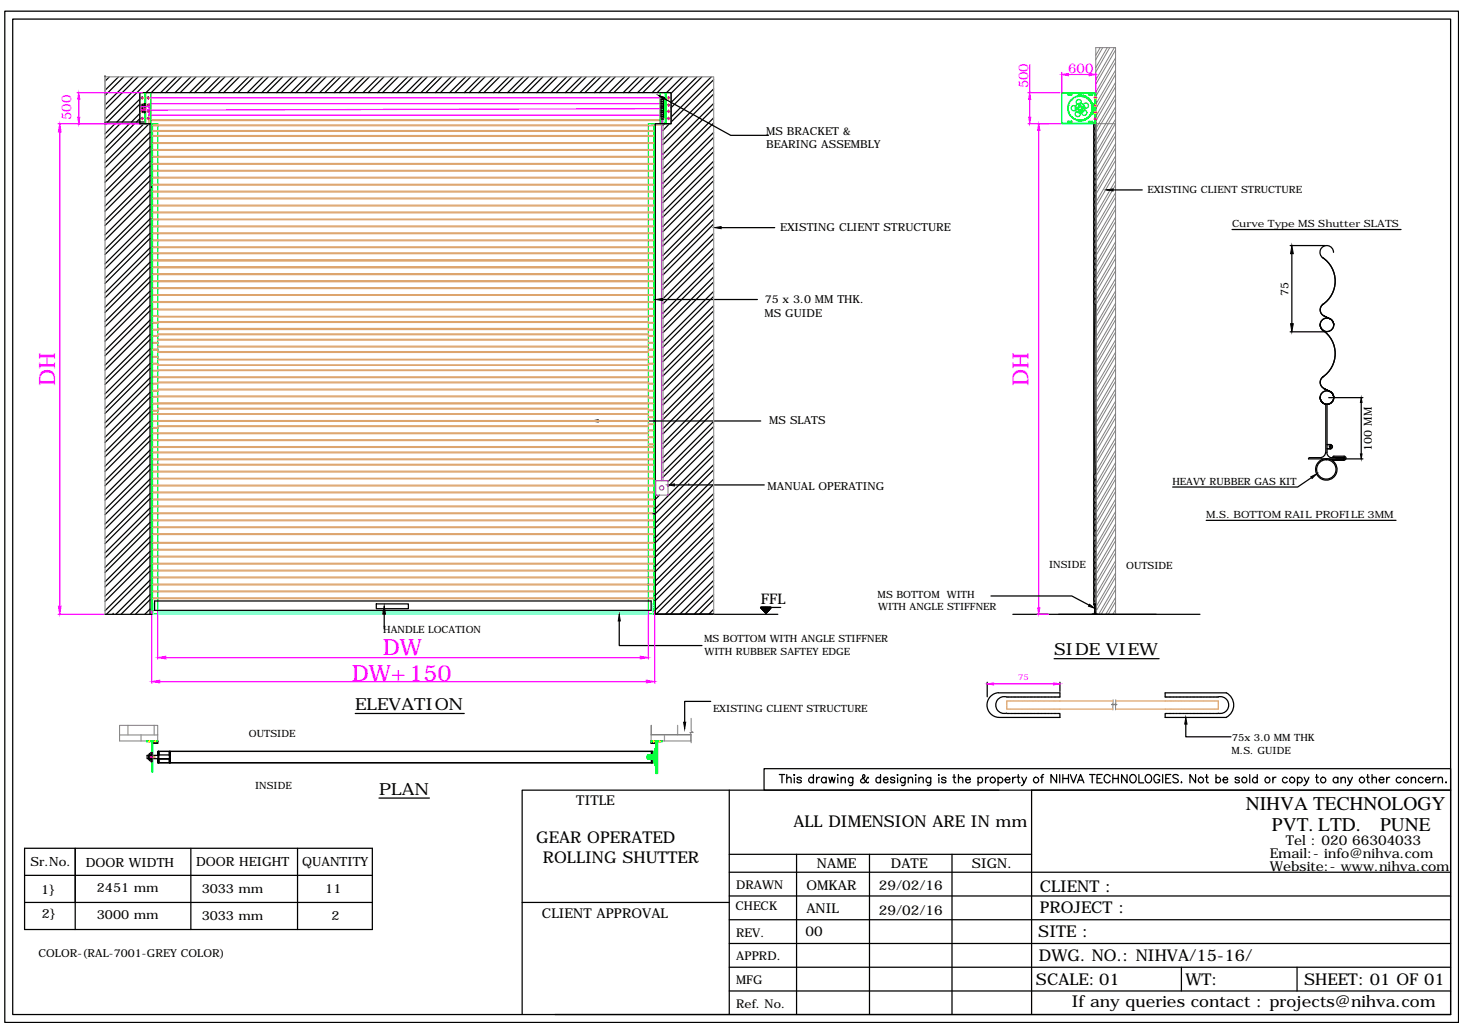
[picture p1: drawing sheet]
<svg xmlns="http://www.w3.org/2000/svg" width="297mm" height="210mm" viewBox="0 0 297 210" stroke-linecap="round" stroke-linejoin="round" font-family="sans-serif">
<defs><g id="words">
<g font-size="4.5" fill="#f0f">
<text x="11.2" y="78.5" transform="rotate(-90 11.2 78.5)">DH</text>
<text x="209" y="78.5" transform="rotate(-90 209 78.5)">DH</text>
<text x="77.8" y="133.1">DW</text>
<text x="71.5" y="138.4">DW+150</text>
</g>
<g font-size="3.9">
<text x="253.1" y="164.6">NIHVA TECHNOLOGY</text>
<text x="258.4" y="168.8">PVT. LTD.</text>
<text x="280.4" y="168.8">PUNE</text>
</g>
<g font-size="3.4">
<text x="214.2" y="133.1">SIDE VIEW</text>
<text x="72.2" y="144.3">ELEVATION</text>
<text x="77" y="161.4">PLAN</text>
</g>
<g font-size="3.3">
<text x="109" y="171.3">GEAR OPERATED</text>
<text x="161.2" y="168.1">ALL DIMENSION ARE IN mm</text>
<text x="110.3" y="175.4">ROLLING SHUTTER</text>
<text x="211.2" y="181.2">CLIENT :</text>
<text x="211.2" y="185.6">PROJECT :</text>
<text x="210.9" y="190.4">SITE :</text>
<text x="211.1" y="195.3">DWG. NO.: NIHVA/15-16/</text>
<text x="210.5" y="200.1">SCALE: 01</text>
<text x="240.9" y="200.1">WT:</text>
<text x="265" y="200.1">SHEET: 01 OF 01</text>
<text x="217.8" y="204.6">If any queries contact : projects@nihva.com</text>
</g>
<text font-size="3" x="154.6" y="122.7">FFL</text>
<g font-size="2.8">
<text x="117.1" y="163.5">TITLE</text>
<text x="261.2" y="171.6">Tel : 020 66304033</text>
<text x="166" y="176.3">NAME</text>
<text x="181" y="176.3">DATE</text>
<text x="197.4" y="176.3">SIGN.</text>
<text x="258" y="174.4">Email:- info@nihva.com</text>
<text x="258" y="177">Website:- www.nihva.com</text>
<text x="163.8" y="180.8">OMKAR</text>
<text x="163.8" y="185.6">ANIL</text>
<text x="178.6" y="180.8">29/02/16</text>
<text x="178.6" y="185.9">29/02/16</text>
<text x="110.1" y="186.5">CLIENT APPROVAL</text>
<text x="163.7" y="190.1">00</text>
</g>
<g font-size="2.7" fill="#f0f">
<text x="208.9" y="18" transform="rotate(-90 208.9 18)">500</text>
<text x="217" y="14.8">600</text>
<text x="14.5" y="24.5" transform="rotate(-90 14.5 24.5)">500</text>
</g>
<g font-size="2.6">
<text x="6.2" y="175.9">Sr.No.</text>
<text x="17.4" y="176.3">DOOR WIDTH</text>
<text x="39.8" y="176">DOOR HEIGHT</text>
<text x="61.4" y="175.9">QUANTITY</text>
<text x="8.3" y="181.7">1}</text>
<text x="19.7" y="181.3">2451 mm</text>
<text x="41" y="181.4">3033 mm</text>
<text x="66.1" y="181.4">11</text>
<text x="8.5" y="186.5">2}</text>
<text x="19.7" y="186.8">3000 mm</text>
<text x="41" y="186.9">3033 mm</text>
<text x="67.4" y="186.9">2</text>
</g>
<g font-size="2.5">
<text x="149.4" y="184.9">CHECK</text>
<text x="149.6" y="180.7">DRAWN</text>
<text x="149.6" y="190.3">REV.</text>
<text x="149.6" y="195.1">APPRD.</text>
<text x="149.6" y="200">MFG</text>
<text x="149.6" y="204.8">Ref. No.</text>
</g>
<g font-size="2.2">
<text x="155.7" y="27.4">MS BRACKET &amp;</text>
<text x="155.7" y="30.2">BEARING ASSEMBLY</text>
<text x="158.5" y="47">EXISTING CLIENT STRUCTURE</text>
<text x="155.3" y="64.4">MS GUIDE</text>
<text x="155.4" y="61.6">75 x 3.0 MM THK.</text>
<text x="261.8" y="60.1" transform="rotate(-90 261.8 60.1)">75</text>
<text x="156.3" y="86.2">MS SLATS</text>
<text x="278.7" y="91.6" transform="rotate(-90 278.7 91.6)">100 MM</text>
<text x="156" y="99.6">MANUAL OPERATING</text>
<text x="7.8" y="194.4">COLOR-(RAL-7001-GREY COLOR)</text>
</g>
<g font-size="2">
<text x="233.1" y="39.1">EXISTING CLIENT STRUCTURE</text>
<text x="250.3" y="46.2">Curve Type MS Shutter SLATS</text>
<text x="238.2" y="98.5">HEAVY RUBBER GAS KIT</text>
<text x="245.1" y="105.3">M.S. BOTTOM RAIL PROFILE 3MM</text>
<text x="213.1" y="115.4">INSIDE</text>
<text x="228.8" y="115.6">OUTSIDE</text>
<text x="178.3" y="121.4">MS BOTTOM WITH</text>
<text x="178.4" y="123.9">WITH ANGLE STIFFNER</text>
<text x="77.9" y="128.6">HANDLE LOCATION</text>
<text x="143" y="130.5">MS BOTTOM WITH ANGLE STIFFNER</text>
<text x="143.1" y="133.1">WITH RUBBER SAFTEY EDGE</text>
<text x="50.6" y="149.8">OUTSIDE</text>
<text x="144.9" y="144.7">EXISTING CLIENT STRUCTURE</text>
<text x="250.2" y="153.1">M.S. GUIDE</text>
<text x="250.3" y="150.6">75x 3.0 MM THK</text>
<text x="51.8" y="160.4">INSIDE</text>
</g>
<text font-size="1.7" fill="#f0f" x="206.9" y="138.2">75</text>
</g></defs>
<!-- layer: 0 -->
<g fill="none" stroke="#000" stroke-width=".25">
<path d="M1 2.3h295.3v205.5h-295.3zM2.6 3.9h292.1v202.2h-292.1zM21.3 15.6h.1M22.2 15.6l-.9 .9M24.1 15.6l-2.8 2.8M25.1 15.6l-3.8 3.8M27.1 15.6l-5.8 5.7M28.1 15.6l-6.8 6.7M30 15.6l-8.7 8.6M31 15.6l-9.2 9.2M32.9 15.6l-3.2 3.2M34 15.6l-3.3 3.2"/>
<path d="M35.9 15.6l-3.3 3.2M36.9 15.6l-3.2 3.2M38.8 15.6l-3.2 3.2M39.8 15.6l-3.2 3.2M41.7 15.6l-3.2 3.2M42.8 15.6l-3.3 3.2M44.7 15.6l-3.3 3.2M45.7 15.6l-3.2 3.2M47.6 15.6l-3.2 3.2M48.6 15.6l-3.2 3.2M50.5 15.6l-3.2 3.2M51.6 15.6l-3.3 3.2"/>
<path d="M53.5 15.6l-3.3 3.2M54.5 15.6l-3.2 3.2M56.4 15.6l-3.2 3.2M57.4 15.6l-3.2 3.2M59.4 15.6l-3.3 3.2M60.4 15.6l-3.2 3.2M62.3 15.6l-3.2 3.2M63.3 15.6l-3.2 3.2M65.2 15.6l-3.2 3.2M66.3 15.6l-3.3 3.2M68.2 15.6l-3.3 3.2M69.2 15.6l-3.2 3.2"/>
<path d="M71.1 15.6l-3.2 3.2M72.1 15.6l-3.2 3.2M74 15.6l-3.2 3.2M75.1 15.6l-3.3 3.2M77 15.6l-3.3 3.2M78 15.6l-3.2 3.2M79.9 15.6l-3.2 3.2M80.9 15.6l-3.2 3.2M82.8 15.6l-3.2 3.2M83.9 15.6l-3.3 3.2M85.8 15.6l-3.2 3.2M86.8 15.6l-3.2 3.2"/>
<path d="M88.7 15.6l-3.2 3.2M89.7 15.6l-3.2 3.2M91.7 15.6l-3.3 3.2M92.7 15.6l-3.2 3.2M94.6 15.6l-3.2 3.2M95.6 15.6l-3.2 3.2M97.5 15.6l-3.2 3.2M98.6 15.6l-3.3 3.2M100.5 15.6l-3.3 3.2M101.5 15.6l-3.2 3.2M103.4 15.6l-3.2 3.2M104.4 15.6l-3.2 3.2"/>
<path d="M106.3 15.6l-3.2 3.2M107.4 15.6l-3.3 3.2M109.3 15.6l-3.3 3.2M110.3 15.6l-3.2 3.2M112.2 15.6l-3.2 3.2M113.2 15.6l-3.2 3.2M115.1 15.6l-3.2 3.2M116.2 15.6l-3.2 3.2M118.1 15.6l-3.2 3.2M119.1 15.6l-3.2 3.2M121 15.6l-3.2 3.2M122.1 15.6l-3.3 3.2"/>
<path d="M124 15.6l-3.3 3.2M125 15.6l-3.2 3.2M126.9 15.6l-3.2 3.2M127.9 15.6l-3.2 3.2M129.8 15.6l-3.2 3.2M130.9 15.6l-3.2 3.2M132.8 15.6l-3.3 3.2M133.8 15.6l-3.2 3.2M135.7 15.6l-3.2 3.2M136.7 15.6l-3.2 3.2M138.6 15.6l-3.2 3.2M139.7 15.6l-3.3 3.4"/>
<path d="M141.6 15.6l-5.2 5.2M142.6 15.6l-6.2 6.3v-3.1h-108v6.3h2.1v99.7M144.5 15.6l-8.1 8.2M145 16.2l-8.6 8.6M145 19.1l-10.3 10.3M145 18.1l-10.3 10.3M21.3 25.1h.1M21.3 24.8h8M21.5 25.1l-.2 .2M23.4 25.1l-2.1 2.1M24.4 25.1l-3.1 3.1M26.3 25.1l-5 5"/>
<path d="M27.3 25.1l-6 6.1M28.4 21.2l-3.6 3.6M28.4 24.1l-.7 .7M28.4 20.1l-4.7 4.7M28.4 23.1l-1.7 1.7M28.8 21.7h.7M28.8 22.3h.7M28.8 22h.2M29.3 25.1l-8 7.9M29.3 21h.2v1.9h-.2zM29.3 21.6h-.5v.8h.5M29.3 21.3h-.3v1.4h.3"/>
<path d="M29.3 21.2h.2M29.3 21.4h.2M29.3 22.6h.2M29.3 22.8h.2M30.3 25.1l-9 9M30.5 27.9l-9.2 9.1M30.5 30.8l-9.2 9.2M30.5 33.8l-9.2 9.1M30.5 36.7l-9.2 9.1M30.5 39.7l-9.2 9.1M30.5 26.9l-9.2 9.1M30.5 29.8l-9.2 9.1"/>
<path d="M30.5 32.8l-9.2 9.1M30.5 35.7l-9.2 9.1M30.5 38.6l-9.2 9.1M30.8 38.1h.1M134.3 20.1v3.7M134.3 20.1l.3 .2 .2-.2M134.3 21.6h.5M134.3 21.9h.5M134.3 21h.5M134.3 20.6h.5M134.8 24.2h-.5M134.8 23.4h-.5"/>
<path d="M134.8 22.5h-.5M134.8 22.9h-.5M134.8 23.8l-.2-.1-.3 .1M134.8 20.1v3.7M134.9 20l13.6 7.5h7.6M135 25.1l-.3 .4M136 25.1l-1.3 1.4M136.4 22v3.1h-3.3v99.6h11.9M145 22l-10.3 10.4M145 25l-10.3 10.3M145 27.9l-10.3 10.4M145 30.8l-10.3 10.4"/>
<path d="M145 33.8l-10.3 10.3M145 36.7l-10.3 10.4M145 39.7l-10.3 10.3M145 21l-10.3 10.3M145 23.9l-10.3 10.4M145 26.9l-10.3 10.3M145 29.8l-10.3 10.3M145 32.8l-10.3 10.3M145 35.7l-10.3 10.3M145 38.6l-10.3 10.4M226.1 38.6h6M30.5 42.6l-9.2 9.1"/>
<path d="M30.5 45.5l-9.2 9.1M30.5 48.5l-9.2 9.1M30.5 51.4l-9.2 9.1M30.5 54.3l-9.2 9.2M30.5 57.3l-9.2 9.1M30.5 41.6l-9.2 9.1M30.5 44.5l-9.2 9.1M30.5 47.4l-9.2 9.1M30.5 50.4l-9.2 9.1M30.5 53.3l-9.2 9.1M30.5 56.2l-9.2 9.1M30.5 59.2l-9.2 9.1"/>
<path d="M145 41.6l-10.3 10.3M145 42.6l-10.3 10.3M145 44.5l-10.3 10.3M145 45.5l-10.3 10.4M145 48.5l-10.3 10.3M145 51.4l-10.3 10.4M145 54.3l-10.3 10.4M145 57.3l-10.3 10.3M145 47.4l-10.3 10.4M145 50.4l-10.3 10.3M145 53.3l-10.3 10.3M145 56.2l-10.3 10.4"/>
<path d="M145 59.2l-10.3 10.3M146.5 46.3h10.9M250.3 46.6h34.3M262.1 49.9h7.1M262.5 51.5v14.3M268.7 52.3a5.7 5.7 0 0 1 0 9.6M270.9 51.3a1.38 1.38 0 0 0-2-1.2 1.38 1.38 0 0 0-.1 2.3M30.5 60.2l-9.2 9.1M30.5 63.1l-9.2 9.2M30.5 66.1l-9.2 9.1M30.5 69l-9.2 9.1M30.5 72l-9.2 9.1"/>
<path d="M30.5 74.9l-9.2 9.1M30.5 77.8l-9.2 9.2M30.5 62.1l-9.2 9.1M30.5 65.1l-9.2 9.1M30.5 68l-9.2 9.1M30.5 70.9l-9.2 9.1M30.5 73.9l-9.2 9.1M30.5 76.8l-9.2 9.1M30.5 79.7l-9.2 9.1M134.6 60.9h19.3M145 60.2l-10.3 10.4M145 63.2l-10.3 10.3"/>
<path d="M145 66.1l-10.3 10.3M145 69l-10.3 10.4M145 72l-10.3 10.3M145 74.9l-10.3 10.3M145 77.8l-10.3 10.4M145 62.1l-10.3 10.4M145 65.1l-10.3 10.3M145 68l-10.3 10.3M145 70.9l-10.3 10.4M145 73.9l-10.3 10.3M145 76.8l-10.3 10.3M145 79.7l-10.3 10.4"/>
<path d="M262.1 67.4h7.2M268.2 66h.1M268.7 67a5.7 5.7 0 0 1 0 9.6M268.8 67.1a1.38 1.38 0 0 1 .2-2.3 1.38 1.38 0 0 1 2 1.2 1.38 1.38 0 0 0-2.1-1.2 1.38 1.38 0 0 0 0 2.4M268.9 61.7a1.38 1.38 0 0 0-.7 1.3 1.38 1.38 0 0 0 .8 1.2 1.38 1.38 0 0 1-.2-2.4M268.9 76.5a1.38 1.38 0 0 0-.7 1.2 1.38 1.38 0 0 0 .8 1.2 1.38 1.38 0 0 1-.2-2.4M269 79l1.3 .6-1.3-.6M270.3 64.8a1.38 1.38 0 0 1 0 2.4 1.38 1.38 0 0 1-2.1-1.2M270.3 79.6a1.38 1.38 0 0 1 0 2.4 1.38 1.38 0 0 1-2.1-1.2M270.3 64.8l-1.3-.6 1.3 .7M271 66h.1M30.5 80.8l-9.2 9.1"/>
<path d="M30.5 83.7l-9.2 9.1M30.5 86.6l-9.2 9.2M30.5 89.6l-9.2 9.1M30.5 92.5l-9.2 9.1M30.5 95.4l-9.2 9.2M30.5 98.4l-9.2 9.1M30.5 82.7l-9.2 9.1M30.5 85.6l-9.2 9.1M30.5 88.5l-9.2 9.2M30.5 91.5l-9.2 9.1M30.5 94.4l-9.2 9.1M30.5 97.4l-9.2 9.1"/>
<path d="M121.5 85.5h33.1M137 98.5h18.3M140 98.5h.1M145 80.8l-10.3 10.3M145 83.7l-10.3 10.4M145 86.7l-10.3 10.3M145 89.6l-9.3 9.3M145 92.5l-11.9 11.9M145 95.5l-11.9 11.8M145 98.4l-11.9 11.9M145 82.7l-10.3 10.3M145 85.6l-10.3 10.4"/>
<path d="M145 88.5l-9.3 9.4M145 91.5l-11.9 11.9M145 94.4l-11.9 11.9M145 97.4l-11.9 11.8M265.9 93.2h11M266.4 97.1l-2.7 1.9h-25.4M268.2 80.8h.1M268.2 93h-2.2l-.1 .2M268.8 81.9a1.38 1.38 0 0 1 .2-2.3 1.38 1.38 0 0 1 2 1.2 1.38 1.38 0 0 0-2.1-1.2 1.38 1.38 0 0 0 0 2.4M269.2 82.1l.1 .2M269.3 91.9a1.12 1.12 0 0 1-1.1 1.1M269.4 82.3v9.6"/>
<path d="M269.6 91.9a1.12 1.12 0 0 0 .7 1.1M269.6 82.2v9.7M269.6 90.3h.7M269.6 90.4h.7M269.6 91.2h.7M270 80.8h6.9M270 93.3a2.18 2.18 0 0 0-2.7 2.4 2.18 2.18 0 0 0 3.4 1.5 2.18 2.18 0 0 0-.1-3.7M270.1 93.3h3M270.3 90.3a.44 .44 0 0 1 .4 .5 .44 .44 0 0 1-.4 .4M270.3 90.4a.4 .4 0 0 1 .4 .4 .4 .4 0 0 1-.4 .4M270.4 93h2.4M270.6 93.5h2.5"/>
<path d="M271 92.7l-.2 .2h2.3M271 80.8h.1M271 92.7h2.1M272.8 93l.2 .2M273.1 92.9l.2 .2-.2 .2M273.1 92.7a.4 .4 0 0 1 .4 .4 .4 .4 0 0 1-.4 .4M276.6 81.8v10.4M30.5 101.3l-9.2 9.2M30.5 104.3l-9.2 9.1M30.5 107.2l-9.2 9.1M30.5 110.1l-9.2 9.2M30.5 113.1l-9.2 9.1"/>
<path d="M30.5 116l-8.9 8.8M30.5 118.9l-5.9 5.9M30.5 100.3l-9.2 9.1M30.5 103.2l-9.2 9.1M30.5 106.2l-9.2 9.1M30.5 109.1l-9.2 9.1M30.5 112l-9.2 9.1M30.5 115l-9.2 9.1M30.5 117.9l-7 6.9M132.7 104.4h.3M134 100.6l-.9 .9M145 101.3l-11.9 11.9"/>
<path d="M145 104.3l-11.9 11.8M145 107.2l-11.9 11.9M145 110.2l-11.9 11.8M145 113.1l-11.6 11.6M145 116l-8.7 8.7M145 119l-5.8 5.7M145 100.3l-11.9 11.9M145 103.2l-11.9 11.9M145 106.2l-11.9 11.9M145 109.1l-11.9 11.9M145 112l-11.9 11.9M145 115l-9.7 9.7"/>
<path d="M145 117.9l-6.8 6.8M245.1 105.7h38.5M21.3 124.8h9.5M23 124.8h.1M30.5 121.9l-3 2.9M30.5 120.8l-4 4M30.5 123.8l-1.1 1M31.3 124h101v-1.9h-100.9v1.9M76.5 122.7h6.5v1h-6.5zM78.1 124.8v3M125.8 126.2v5h16.8M133 124.8h25"/>
<path d="M145 121.9l-2.8 2.8M145 120.8l-3.9 3.9M145 123.8l-.9 .9M154.5 123.4h.1M154.6 123.5h.1M154.6 123.4v.1M154.6 123.4v.2zM154.7 123.6v-.2v.2M154.7 123.4v.2l.1-.2M154.8 123.4l-.1 .2M154.9 123.4l-.1 .3zM154.9 123.4l-.1 .4"/>
<path d="M154.9 123.8l.1-.4-.1 .4M154.9 123.9l.2-.5-.1 .5M155 123.4l-.1 .5 .2-.5M155 123.9l.2-.5-.2 .6M155.1 123.4l-.1 .5M155.1 124.1l.2-.7-.1 .7M155.2 123.4l-.1 .6M155.3 123.4l-.2 .6M155.3 124.3l.2-.9-.2 .9M155.3 123.4l-.1 .7 .2-.7M155.4 123.4l-.2 .7zM155.4 123.4l-.2 .8z"/>
<path d="M155.5 123.4l-.2 .8M155.5 123.4l-.1 1 .2-1M155.5 124.5l.4-1.1-.3 1.1M155.7 123.4l-.3 1zM155.7 123.4l-.3 1M155.7 124.6l.3-1.2-.3 1.2M155.7 124.5l.3-1.1-.3 1.1M155.8 123.4l-.3 1.1M155.9 123.4l-.3 1.2M155.9 123.4l-.3 1.2zM155.9 124.3l.3-.9-.3 .9M156 124.2l.2-.8-.2 .8"/>
<path d="M156 123.4l-.3 1.2M156 124.2l.2-.8-.3 .9M156 123.4l-.2 1M156.1 123.4l-.3 1M156.1 124.1l.2-.7-.3 .8M156.1 123.4l-.2 1zM156.2 124l.1-.6-.1 .6M156.3 123.4l-.2 .7M156.3 123.9l.1-.5-.1 .5M156.3 123.4l-.1 .5M156.3 123.8l.2-.4-.2 .4M156.4 123.8l.1-.4-.2 .5"/>
<path d="M156.4 123.4l-.1 .5M156.4 123.7l.1-.3-.1 .4M156.5 123.4v.3M156.5 123.6l.1-.2-.1 .2M156.5 123.4v.2M156.6 123.4v.2M156.6 123.4v.1M158.6 123.4h-1.9l-1.1 1.2-1.1-1.2 2.1 .1M201.3 121.1h16.5l3.5 1.9M205.8 124.8h38M214.2 133.8h21.3M222.3 122.9l.1 .3v1.6"/>
<path d="M222.4 124.3v.5h-.5M222.5 123.2v1.6M222.5 124.8h.4M222.5 122.9l-.2-.2 .2 .4M222.5 122.9h.1M222.5 122.9l-.1-.2-.1 .2M29.8 150.6h2.2v.1M30.2 154.2h.7M30.2 153.8h.2M30.7 152.9h.2v1.9h-.2zM30.7 153.4h-.5v.8h.5M30.7 153.1h-.3v1.4h.3"/>
<path d="M30.7 153h.2M30.7 153.2h.2M30.7 154.4h.2M30.7 154.6h.2M30.8 150.6h1.2v.4h-1.2zM31.1 150.7v.2M31.2 150.7h.1M31.2 150.9h.1M31.4 150.7h.3M31.4 150.9h.3M31.8 150.7h.1M31.8 150.9h.1"/>
<path d="M32 150.7h.1M32 150.9h.1M32.1 152.7h100.5v2.3h-100.5zM32.1 152.7h100.5M32.1 153.2l.2-.2-.2 .3M32.1 154.2v.1M32.2 152.7h-.1M32.2 152.7l-.1 .2M32.2 154.2l-.1 .2M32.3 153.4h.1M32.3 155h.1M32.3 153.5h-2.4v.7h4.6h-2.4"/>
<path d="M32.3 152.8l-.2 .1M32.3 152.9l-.2 .2M32.3 153.1l-.2 .3M32.3 153.3l-.2 .1M32.3 153.4h-.1M32.3 154.2l-.2 .2M32.3 154.3l-.2 .2M32.3 154.4l-.2 .2M32.3 154.5l-.2 .1M32.3 154.5l-.2 .2M32.3 154.6l-.2 .2 .2-.1M32.3 154.7l-.2 .2"/>
<path d="M32.3 154.9l-.2 .1h100.5M32.3 155h-.1M32.3 154.2h2.3l-.2 .1M32.3 152.7v2.3M34.4 152.9l.2-.2v2.3M34.4 153.4l.2-.1-.2 .2h.2M34.4 154.5l.2-.2-.2 .2M34.4 152.7v2.3l.2-.2-.2 .2M34.5 152.7h-.1M34.5 154.2h-.1M34.5 152.7l-.1 .1M34.6 153.2l-.2 .2h-2.3l.2-.2"/>
<path d="M34.6 152.8l-.2 .2M34.6 152.9l-.2 .1M34.6 152.9l-.2 .2M34.6 153l-.2 .2M34.6 153.1l-.2 .1M34.6 153.1l-.2 .2M34.6 153.4l-.1 .1M34.6 154.2l-.2 .2M34.6 154.4l-.2 .2M34.6 154.5l-.2 .2M34.6 154.5l-.2 .3M34.6 154.6l-.2 .2"/>
<path d="M34.6 154.7l-.2 .2M34.6 154.9l-.1 .1M34.6 155h-.1M72.2 145h22.1M132.3 150.6h1.3v.4h-1.3zM132.3 150.7h.3M132.3 150.9h.3M132.3 152.7v.7M132.3 154.3v.7M132.4 152.7v.7M132.4 154.3v.7M132.7 150.7h.1"/>
<path d="M132.7 150.9h.1M132.9 150.7h.5v.2h-.5M134.5 150.6h-2.2v.1M144.4 142.5h-5.3v4.3M158.3 157.4h1.1M158.9 157.4v1.7M159.9 158.3l.3-.4 .5 .1v1.1M159.9 157.4v1.7M161.4 157.4v.2zM161.4 158v1.1M162.8 158.2a.51 .51 0 0 0-.9 0l.1 .2 .7 .2 .1 .2a.51 .51 0 0 1-.9 0M165.3 158.2a.54 .54 0 0 0-.8-.1 .54 .54 0 0 0 0 .8 .54 .54 0 0 0 .8-.1"/>
<path d="M165.3 157.4v1.7M165.9 157.9v1.2M166.5 157.9a.56 .56 0 0 0-.6 .5M167.9 158.2a.54 .54 0 0 0-.8-.1 .54 .54 0 0 0 0 .8 .54 .54 0 0 0 .8-.1M167.9 157.9v1.2M168.4 157.9l.3 1.2 .3-1.2 .4 1.2 .3-1.2M170.2 157.4v.2zM170.2 158v1.1M170.9 158.3l.4-.4 .4 .1v1.1M170.9 157.9v1.2M173.3 157.9l-.1 1.6-.2 .1-.4-.1M173.3 158.2a.52 .52 0 0 0-.8-.1 .52 .52 0 0 0 0 .8 .52 .52 0 0 0 .8-.1"/>
<path d="M176.4 158.1v-.2l-.2 .1-.2 .6a.61 .61 0 0 1-.5 .5 .61 .61 0 0 1-.7-.4l.1-.3 .8-.6-.1-.3h-.3a1.43 1.43 0 0 0 .9 1.6l.2-.2M178.9 158.2a.52 .52 0 0 0-.8-.1 .52 .52 0 0 0 0 .8 .52 .52 0 0 0 .8-.1M178.9 157.4v1.7M179.5 158.4h.9a.49 .49 0 0 0-.6-.5 .49 .49 0 0 0-.3 .7 .49 .49 0 0 0 .4 .5 .49 .49 0 0 0 .5-.3M181.8 158.2a.47 .47 0 0 0-.4-.3 .47 .47 0 0 0-.5 .3l.2 .2 .6 .2 .1 .2a.47 .47 0 0 1-.4 .3 .47 .47 0 0 1-.5-.3M182.4 157.4v.2zM182.4 158v1.1M183.9 157.9v1.3a.45 .45 0 0 1-.7 .3M183.9 158.2a.54 .54 0 0 0-.8-.1 .54 .54 0 0 0 0 .8 .54 .54 0 0 0 .8-.1M184.5 158.3l.4-.4 .4 .1 .1 1.1M184.5 157.9v1.2M186.1 157.4v.2z"/>
<path d="M186.1 158v1.1M186.7 158.3l.4-.4 .4 .1 .1 1.1M186.7 157.9v1.2M189.1 157.9l-.1 1.6-.2 .1-.4-.1M189.1 158.2a.54 .54 0 0 0-.8-.1 .54 .54 0 0 0 0 .8 .54 .54 0 0 0 .8-.1M190.7 157.5h.1zM190.8 158v1.1M192.2 158.2a.51 .51 0 0 0-.9 0l.1 .2 .7 .2 .1 .2a.51 .51 0 0 1-.9 0M193.6 157.9h.5M193.8 157.4v1.3l.1 .3 .3 .1M194.7 158.3l.4-.4 .4 .1 .1 1.1M194.7 157.4v1.7"/>
<path d="M196.2 158.4h.9a.51 .51 0 0 0-.5-.5 .51 .51 0 0 0-.4 .7 .52 .52 0 0 0 .4 .5 .52 .52 0 0 0 .5-.3M198.7 158.2a.52 .52 0 0 1 .8-.1 .52 .52 0 0 1 0 .8 .52 .52 0 0 1-.8-.1M198.7 157.9v1.7M200.2 157.9v1.2M200.9 157.9a.52 .52 0 0 0-.7 .5M202.8 158.2a.54 .54 0 0 1 .8-.1 .54 .54 0 0 1 0 .8 .54 .54 0 0 1-.8-.1M202.8 157.9v1.7M202.9 140.8a2.52 2.52 0 0 0-2.4 2.5 2.52 2.52 0 0 0 2.4 2.5M202.9 140.8h12.4v.8M204.2 158.4h1a.52 .52 0 0 0-.7-.4 .52 .52 0 0 0-.2 .8 .51 .51 0 0 0 .9 0M204.6 145h.4M205 141.6h-.5a1.71 1.71 0 0 0-2.2 1.7 1.71 1.71 0 0 0 2.2 1.6"/>
<path d="M205.1 145h.1M205.1 141.6h.1M205.3 145h.3M205.3 141.6h.3M205.7 145h.1M205.7 141.6h.1M205.7 157.9v1.2M205.9 145h.5M205.9 141.6h.5M206.4 157.9a.56 .56 0 0 0-.7 .5M206.5 145h.1M206.5 141.6h.1"/>
<path d="M206.6 157.9h.6M206.7 145h.3M206.7 141.6h.3M206.9 157.4v1.3l.1 .3 .3 .1M207.1 145h.1M207.1 141.6h.1M207.3 145h.3M207.3 141.6h.3M207.6 157.9l.5 1.2 .5-1.2M207.7 145h.1M207.7 141.6h.1M207.9 145h.5"/>
<path d="M207.9 141.6h.5M208.1 159.1l-.3 .4-.3 .1M208.5 145h.1M208.5 141.6h.1M208.7 145h.3M208.7 141.6h.3M209.1 145h.1M209.1 141.6h.1M209.3 145h.5M209.3 141.6h.5M209.9 145h.1M209.9 141.6h.1"/>
<path d="M210.1 145h.3M210.1 141.6h.3M210.5 145h.1M210.5 141.6h.1M210.7 145h.5M210.7 141.6h.5M211.3 145h.1M211.3 141.6h.1M211.4 157.9h.6M211.5 145h.3M211.5 141.6h.3M211.9 145h.1"/>
<path d="M211.9 141.6h.1M212 157.4l-.2 .1-.1 .2v1.4M212.1 145h.5M212.1 141.6h.5M212.7 145h.1M212.7 141.6h.1M212.9 145h.3M212.9 141.6h.3M213.3 145h.1M213.3 141.6h.1M213.5 145h.3M213.5 141.6h.3"/>
<path d="M213.9 145h.1M213.9 141.6h.1M214.1 145h.5M214.1 141.6h.5M214.7 157.4v1.7l-1.2-1.7v1.7M214.7 145h.1M214.7 141.6h.1M214.9 145h.3M214.9 141.6h.3M215.3 145v.8h-12.4M215.3 157.4v1.7M215.9 157.4v1.7"/>
<path d="M215.9 158.2h1.2M217.1 157.4v1.7M217.5 157.4l.6 1.7 .6-1.7M218.9 159.1l.6-1.7 .7 1.7M219.2 158.5h.8M221.4 157.4h1.1M221.9 157.4v1.7M222.9 158.2h.6M223.9 157.4h-1v1.7h1M225.6 157.8a.63 .63 0 0 0-.8-.4 .63 .63 0 0 0-.5 .6v.4a.63 .63 0 0 0 .5 .7 .63 .63 0 0 0 .8-.4M226.1 158.2h1.1M226.1 157.4v1.7"/>
<path d="M227.2 157.4v1.7M229 157.4v1.7l-1.1-1.7v1.7M229.7 157.6a.63 .63 0 0 1 .7-.2 .63 .63 0 0 1 .4 .6v.4a.66 .66 0 0 1-.6 .7 .66 .66 0 0 1-.7-.7zM231.4 157.4v1.7h1M232.8 157.6a.63 .63 0 0 1 .7-.2 .63 .63 0 0 1 .5 .6v.4a.66 .66 0 0 1-.7 .7 .66 .66 0 0 1-.6-.7zM235.6 157.8a.61 .61 0 0 0-.7-.4 .61 .61 0 0 0-.5 .6v.4a.6 .6 0 0 0 .6 .7 .6 .6 0 0 0 .6-.7h-.4M236.2 157.4v1.7M236.8 145l-.1 .8h12.5M236.9 158.2h.6M236.9 145h.3M236.9 141.6h.3M237.3 145h.1"/>
<path d="M237.3 141.6h.1M237.5 145h.5M237.5 141.6h.5M237.9 157.4h-1v1.7h1M238.1 145h.1M238.1 141.6h.1M238.3 145h.3M238.3 141.6h.3M238.7 145h.1M238.7 141.6h.1M238.9 145h.3M238.9 141.6h.3"/>
<path d="M239.3 145h.1M239.3 141.6h.1M239.4 157.6a.6 .6 0 0 0-.6-.2 .6 .6 0 0 0-.5 .4l.3 .3 .6 .3 .2 .4a.69 .69 0 0 1-1.1 0M239.5 145h.5M239.5 141.6h.5M240 158.9v.2zM240.1 145h.1M240.1 141.6h.1M240.3 145h.3M240.3 141.6h.3M240.7 145h.1M240.7 141.6h.1"/>
<path d="M240.9 145h.5M240.9 141.6h.5M240.9 147.1v2.6h9.2M241.5 145h.1M241.5 141.6h.1M241.7 145h.3M241.7 141.6h.3M242.1 145h.1M242.1 141.6h.1M242.3 145h.5M242.3 141.6h.5M242.9 145h.1"/>
<path d="M242.9 141.6h.1M242.9 157.4v1.7l-1.1-1.7v1.7M243.1 145h.3M243.1 141.6h.3M243.5 145h.1M243.5 141.6h.1M243.7 145h.5M243.7 141.6h.5M244.3 145h.1M244.3 141.6h.1M244.5 145h.3M244.5 141.6h.3"/>
<path d="M244.9 145h.1M244.9 141.6h.1M244.9 157.9h.5M245.1 145h.3M245.1 141.6h.3M245.2 157.4v1.3v.3l.3 .1M245.4 145h.2M245.4 141.6h.2M245.7 145h.5M245.7 141.6h.5M246.3 145h.1M246.3 141.6h.1"/>
<path d="M246.5 145h.3M246.5 141.6h.3M246.8 145h.2M246.8 141.6h.2M247.1 158.2a.52 .52 0 0 1 .7-.1 .52 .52 0 0 1 0 .8 .52 .52 0 0 1-.7-.1M247.1 141.6a1.82 1.82 0 0 1 1.9 .3 1.82 1.82 0 0 1 .5 2 1.71 1.71 0 0 1-2 1M247.1 157.4v1.7M247.1 145h.4M248.5 158.4h.9a.47 .47 0 0 0-.4-.5 .47 .47 0 0 0-.5 .5v.2a.49 .49 0 0 0 .4 .5 .49 .49 0 0 0 .5-.3M249.2 140.8a2.82 2.82 0 0 1 0 5M249.2 140.8h-12.5l.1 .8M251.8 158.2a.47 .47 0 0 0-.4-.3 .47 .47 0 0 0-.4 .3v.2l.8 .2v.2a.47 .47 0 0 1-.4 .3 .47 .47 0 0 1-.4-.3"/>
<path d="M253.9 157.4v1.7M255.4 158.2a.54 .54 0 0 0-.8-.1 .54 .54 0 0 0 0 .8 .54 .54 0 0 0 .8-.1M255.4 157.4v1.7M258.6 157.9v1.2M259.2 157.9a.52 .52 0 0 0-.6 .5M261.5 158.2a.54 .54 0 0 0-.8-.1 .54 .54 0 0 0 0 .8 .54 .54 0 0 0 .8-.1M263.6 158.2a.54 .54 0 0 1 .8-.1 .54 .54 0 0 1 0 .8 .54 .54 0 0 1-.8-.1M263.6 157.9v1.7M265 157.9l.5 1.2 .4-1.2M265.5 159.1l-.4 .4-.2 .1M267.3 157.9h.5M267.5 157.4v1.3l.1 .3 .3 .1"/>
<path d="M271.8 158.2a.54 .54 0 0 0-.8-.1 .54 .54 0 0 0 0 .8 .54 .54 0 0 0 .8-.1M271.8 157.9v1.2M272.5 158.3l.3-.4 .5 .1v1.1M272.5 157.9v1.2M273.8 157.9l.5 1.2 .5-1.2M274.3 159.1l-.3 .4-.3 .1M277.6 157.9h.6M277.9 157.4v1.3l.1 .3 .3 .1M278.8 158.3l.3-.4 .5 .1 .1 1.1M278.8 157.4v1.7M280.2 158.4h1a.51 .51 0 0 0-.6-.5 .51 .51 0 0 0-.4 .7 .52 .52 0 0 0 .4 .5 .52 .52 0 0 0 .6-.3M281.7 157.9v1.2"/>
<path d="M282.4 157.9a.52 .52 0 0 0-.7 .5M284.6 158.2a.54 .54 0 0 0-.7-.1 .54 .54 0 0 0 0 .8 .54 .54 0 0 0 .7-.1M286.7 158.3l.4-.4 .4 .1 .1 1.1M286.7 157.9v1.2M289.1 158.2a.54 .54 0 0 0-.8-.1 .54 .54 0 0 0 0 .8 .54 .54 0 0 0 .8-.1M289.6 158.4h1a.52 .52 0 0 0-.8-.4 .52 .52 0 0 0-.1 .8 .51 .51 0 0 0 .9 0M291.1 157.9v1.2M291.8 157.9a.57 .57 0 0 0-.7 .5M292.2 158.3l.4-.4 .4 .1 .1 1.1M292.2 157.9v1.2M293.7 159h.2zM5 177.9h70.6"/>
<path d="M38.8 172.4v16.5M60.5 172.4v16.5M77 162.2h10.2M148.2 177.2h146.5M148.2 160.6v45.5M148.2 173.6h61.4M161.8 173.6v32.5M176.7 173.6v32.5M193.4 173.6v32.5M202.9 160.6h-96.8v45.5M5 183.4h70.6M15.3 183.4v-11h60.3v16.5h-70.6v-16.5h10.3v16.5"/>
<path d="M106.1 183.4h42.1M148.2 191.7h146.5M148.2 186.9h146.5M148.2 182.1h146.5M148.2 196.5h146.5M240 196.5v4.9M263.5 196.5v4.9M112.7 206.1h182M148.2 201.4h146.5M209.6 206.1v-45.5h85.1h-139.5v-4.4h139.5v49.9"/>
<circle cx="269.5" cy="95.4" r="1.97"/>
<circle cx="270.3" cy="90.8" r=".19"/>
<circle cx="201.7" cy="158.5" r=".56"/>
<circle cx="210.5" cy="158.5" r=".56"/>
<circle cx="244" cy="158.5" r=".56"/>
<circle cx="252.8" cy="158.5" r=".56"/>
<circle cx="257.5" cy="158.5" r=".55"/>
<circle cx="262.5" cy="158.5" r=".56"/>
<circle cx="268.8" cy="158.5" r=".56"/>
<circle cx="276.7" cy="158.5" r=".56"/>
<circle cx="285.6" cy="158.5" r=".56"/>
</g>
<g fill="none" stroke="#dda56e" stroke-width=".25">
<path d="M30.3 24.3h104.1M30.6 24.5h103.5M31.3 25.4h-.2v.2h.2M31.3 38.8h-.2v.2h.2M31.3 37.5h-.2v.1h.2M31.3 36h-.2v.2h.2M31.3 34.6h-.2v.2h.2M31.3 33.2h-.2v.2h.2M31.3 31.8h-.2v.1h.2M31.3 30.4h-.2v.2h.2M31.3 29h-.2v.2h.2M31.3 27.5h-.2v.2h.2"/>
<path d="M31.3 26.5h-.2v.2h.2M31.4 39h.1M31.4 38.8h.1M31.4 37.6h.1M31.4 37.5h.1M31.4 36.2h.1M31.4 36h.1M31.4 34.8h.1M31.4 34.6h.1M31.4 33.4h.1M31.4 33.2h.1M31.4 31.9h.1"/>
<path d="M31.4 31.8h.1M31.4 30.6h.1M31.4 30.4h.1M31.4 29.2h.1M31.4 29h.1M31.4 27.7h.1M31.4 27.5h.1M31.4 26.7h.1M31.4 26.5h.1M31.4 25.6h.1M31.4 25.4h.1M31.6 39h.2"/>
<path d="M31.6 38.8h.2M31.6 37.6h.2M31.6 37.5h.2M31.6 36.2h.2M31.6 36h.2M31.6 34.8h.2M31.6 34.6h.2M31.6 33.4h.2M31.6 33.2h.2M31.6 31.9h.2M31.6 31.8h.2M31.6 30.6h.2"/>
<path d="M31.6 30.4h.2M31.6 29.2h.2M31.6 29h.2M31.6 27.7h.2M31.6 27.5h.2M31.6 26.7h.2M31.6 26.5h.2M31.6 25.6h.2M31.6 25.4h.2M31.9 39h100M31.9 38.8h100M31.9 37.6h100"/>
<path d="M31.9 37.5h100M31.9 36.2h100M31.9 36h100M31.9 34.8h100M31.9 34.6h100M31.9 33.4h100M31.9 33.2h100M31.9 31.9h100M31.9 31.8h100M31.9 30.6h100M31.9 30.4h100M31.9 29.2h100"/>
<path d="M31.9 29h100M31.9 27.7h100M31.9 27.5h100M31.9 26.7h100M31.9 26.5h100M31.9 25.6h100M31.9 25.4h99.8M132 39h.2M132 38.8h.2M132 37.6h.2M132 37.5h.2M132 36.2h.2"/>
<path d="M132 36h.2M132 34.8h.2M132 34.6h.2M132 33.4h.2M132 33.2h.2M132 31.9h.2M132 31.8h.2M132 30.6h.2M132 30.4h.2M132 29.2h.2M132 29h.2M132 27.7h.2"/>
<path d="M132 27.5h.2M132 26.7h.2M132 26.5h.2M132 25.6h.2M132.2 39h.2M132.2 38.8h.2M132.2 37.6h.2M132.2 37.5h.2M132.2 36.2h.2M132.2 36h.2M132.2 34.8h.2M132.2 34.6h.2"/>
<path d="M132.2 33.4h.2M132.2 33.2h.2M132.2 31.9h.2M132.2 31.8h.2M132.2 30.6h.2M132.2 30.4h.2M132.2 29.2h.2M132.2 29h.2M132.2 27.7h.2M132.2 27.5h.2M132.2 26.7h.2M132.2 26.5h.2"/>
<path d="M132.2 25.6h.2M132.4 25.4h.2M132.5 26.5h.2v.2h-.2M132.5 38.8h.2v.2h-.2M132.5 37.5h.2v.1h-.2M132.5 36h.2v.2h-.2M132.5 34.6h.2v.2h-.2M132.5 33.2h.2v.2h-.2M132.5 31.8h.2v.1h-.2M132.5 30.4h.2v.2h-.2M132.5 29h.2v.2h-.2M132.5 27.5h.2v.2h-.2"/>
<path d="M132.7 25.4v.2h-.2M132.7 25.4h.2M133 25.4h.1M133.2 25.4h.4M133.7 25.4h.2M133.9 25.4h.2M134.2 25.4h.2M30.8 44.3h.1M31.3 57.1h-.2v.1h.2M31.3 52.8h-.2v.2h.2M31.3 51.4h-.2v.1h.2M31.3 59.9h-.2v.1h.2"/>
<path d="M31.3 50.2h-.2v.1h.2M31.3 48.8h-.2v.1h.2M31.3 47.3h-.2v.2h.2M31.3 45.9h-.2v.2h.2M31.3 43.1h-.2v.2h.2M31.3 41.7h-.2v.2h.2M31.3 40.2h-.2v.2h.2M31.3 54.2h-.2v.2h.2M31.3 55.6h-.2v.2h.2M31.3 58.4h-.2v.2h.2M31.3 44.5h-.2v.1h.2M31.4 50.3h.1"/>
<path d="M31.4 50.2h.1M31.4 48.9h.1M31.4 48.8h.1M31.4 47.5h.1M31.4 47.3h.1M31.4 46.1h.1M31.4 45.9h.1M31.4 43.3h.1M31.4 43.1h.1M31.4 41.9h.1M31.4 41.7h.1M31.4 40.4h.1"/>
<path d="M31.4 40.2h.1M31.4 57.2h.1M31.4 57.1h.1M31.4 58.6h.1M31.4 58.4h.1M31.4 55.8h.1M31.4 55.6h.1M31.4 54.4h.1M31.4 54.2h.1M31.4 53h.1M31.4 52.8h.1M31.4 51.5h.1"/>
<path d="M31.4 51.4h.1M31.4 59.9h.1M31.4 44.6h.2M31.4 44.5h.2M31.6 50.3h.2M31.6 50.2h.2M31.6 48.9h.2M31.6 48.8h.2M31.6 47.5h.2M31.6 47.3h.2M31.6 46.1h.2M31.6 45.9h.2"/>
<path d="M31.6 43.3h.2M31.6 43.1h.2M31.6 41.9h.2M31.6 41.7h.2M31.6 40.4h.2M31.6 40.2h.2M31.6 57.2h.2M31.6 57.1h.2M31.6 58.6h.2M31.6 58.4h.2M31.6 55.8h.2M31.6 55.6h.2"/>
<path d="M31.6 54.4h.2M31.6 54.2h.2M31.6 53h.2M31.6 52.8h.2M31.6 51.5h.2M31.6 51.4h.2M31.6 59.9h.2M31.7 44.6h.1M31.7 44.5h.1M31.9 50.3h100M31.9 50.2h100M31.9 48.9h100"/>
<path d="M31.9 48.8h100M31.9 47.5h100M31.9 47.3h100M31.9 46.1h100M31.9 45.9h100M31.9 43.3h100M31.9 43.1h100M31.9 41.9h100M31.9 41.7h100M31.9 40.4h100M31.9 40.2h100M31.9 57.2h100"/>
<path d="M31.9 57.1h100M31.9 58.6h100M31.9 58.4h100M31.9 55.8h100M31.9 55.6h100M31.9 54.4h100M31.9 54.2h100M31.9 53h100M31.9 52.8h100M31.9 51.5h100M31.9 51.4h100M31.9 59.9h100"/>
<path d="M31.9 44.6h100.2M31.9 44.5h100.2M132 50.3h.2M132 50.2h.2M132 48.9h.2M132 48.8h.2M132 47.5h.2M132 47.3h.2M132 46.1h.2M132 45.9h.2M132 43.3h.2M132 43.1h.2"/>
<path d="M132 41.9h.2M132 41.7h.2M132 40.4h.2M132 40.2h.2M132 57.2h.2M132 57.1h.2M132 58.6h.2M132 58.4h.2M132 55.8h.2M132 55.6h.2M132 54.4h.2M132 54.2h.2"/>
<path d="M132 53h.2M132 52.8h.2M132 51.5h.2M132 51.4h.2M132 59.9h.2M132.2 44.6h.2M132.2 44.5h.2M132.2 50.3h.2M132.2 50.2h.2M132.2 48.9h.2M132.2 48.8h.2M132.2 47.5h.2"/>
<path d="M132.2 47.3h.2M132.2 46.1h.2M132.2 45.9h.2M132.2 43.3h.2M132.2 43.1h.2M132.2 41.9h.2M132.2 41.7h.2M132.2 40.4h.2M132.2 40.2h.2M132.2 57.2h.2M132.2 57.1h.2M132.2 58.6h.2"/>
<path d="M132.2 58.4h.2M132.2 55.8h.2M132.2 55.6h.2M132.2 54.4h.2M132.2 54.2h.2M132.2 53h.2M132.2 52.8h.2M132.2 51.5h.2M132.2 51.4h.2M132.2 59.9h.2M132.5 44.5h.2v.1h-.2M132.5 57.1h.2v.1h-.2"/>
<path d="M132.5 52.8h.2v.2h-.2M132.5 51.4h.2v.1h-.2M132.5 59.9h.2v.1h-.2M132.5 50.2h.2v.1h-.2M132.5 48.8h.2v.1h-.2M132.5 47.3h.2v.2h-.2M132.5 45.9h.2v.2h-.2M132.5 43.1h.2v.2h-.2M132.5 41.7h.2v.2h-.2M132.5 40.2h.2v.2h-.2M132.5 54.2h.2v.2h-.2M132.5 55.6h.2v.2h-.2"/>
<path d="M132.5 58.4h.2v.2h-.2M31.1 71h.2h-.2v.1zM31.1 79.3h.2h-.2v.2zM31.1 71.1h.2M31.1 79.5h.2M31.3 64.1h-.2v.2h.2M31.3 62.7h-.2v.2h.2M31.3 66.9h-.2v.2h.2M31.3 69.6h-.2v.2h.2M31.3 68.2h-.2v.2h.2M31.3 72.4h-.2v.2h.2M31.3 75.3h-.2v.1h.2"/>
<path d="M31.3 77.9h-.2v.1h.2M31.3 76.5h-.2v.2h.2M31.3 61.3h-.2v.2h.2M31.3 65.5h-.2v.2h.2M31.3 73.8h-.2v.2h.2M31.4 61.5h.1M31.4 61.3h.1M31.4 60h.1M31.4 65.7h.1M31.4 65.5h.1M31.4 64.3h.1M31.4 64.1h.1"/>
<path d="M31.4 62.9h.1M31.4 62.7h.1M31.4 67.1h.1M31.4 66.9h.1M31.4 71.1h.1M31.4 71h.1M31.4 69.8h.1M31.4 69.6h.1M31.4 68.4h.1M31.4 68.2h.1M31.4 74h.1M31.4 73.8h.1"/>
<path d="M31.4 72.6h.1M31.4 72.4h.1M31.4 75.4h.1M31.4 75.3h.1M31.4 79.5h.1M31.4 79.3h.1M31.4 78h.1M31.4 77.9h.1M31.4 76.7h.1M31.4 76.5h.1M31.6 61.5h.2M31.6 61.3h.2"/>
<path d="M31.6 60h.2M31.6 65.7h.2M31.6 65.5h.2M31.6 64.3h.2M31.6 64.1h.2M31.6 62.9h.2M31.6 62.7h.2M31.6 67.1h.2M31.6 66.9h.2M31.6 71.1h.2M31.6 71h.2M31.6 69.8h.2"/>
<path d="M31.6 69.6h.2M31.6 68.4h.2M31.6 68.2h.2M31.6 74h.2M31.6 73.8h.2M31.6 72.6h.2M31.6 72.4h.2M31.6 75.4h.2M31.6 75.3h.2M31.6 79.5h.2M31.6 79.3h.2M31.6 78h.2"/>
<path d="M31.6 77.9h.2M31.6 76.7h.2M31.6 76.5h.2M31.9 61.5h100M31.9 61.3h100M31.9 60h100M31.9 65.7h.1M31.9 65.5h100M31.9 64.3h100M31.9 64.1h.1M31.9 62.9h100M31.9 62.7h.1"/>
<path d="M31.9 67.1h.1M31.9 66.9h100M31.9 71.1h.1M31.9 71h.1M31.9 69.8h.1M31.9 69.6h.1M31.9 68.4h.1M31.9 68.2h.1M31.9 74h.1M31.9 73.8h.1M31.9 72.6h.1M31.9 72.4h.1"/>
<path d="M31.9 75.4h.1M31.9 75.3h100M31.9 79.5h.1M31.9 79.3h.1M31.9 78h.1M31.9 77.9h.1M31.9 76.7h.1M31.9 76.5h.1M32 79.2h99.7M32 79.1h99.7M32 76.7h99.7M32 76.6h99.7"/>
<path d="M32 75.2h99.7M32 77.8h99.7M32 77.6h99.7M32 74.2h99.7M32 73.1h99.7M32 73h99.7M32 70.5h99.7M32 70.3h99.7M32 69.1h99.7M32 68.9h99.7M32 71.6h99.7M32 71.4h99.7"/>
<path d="M32 68h99.7M32 67.8h99.7M32 67h99.7M32 66.8h99.7M32 66.7h99.7M32 65.3h99.7M32 64.4h99.7M32 63h99.7M131.7 65.7h.2M131.7 64.1h.2M131.7 62.7h.2M131.7 67.1h.2"/>
<path d="M131.7 71.1h.2M131.7 71h.2M131.7 69.8h.2M131.7 69.6h.2M131.7 68.4h.2M131.7 68.2h.2M131.7 74h.2M131.7 73.8h.2M131.7 72.6h.2M131.7 72.4h.2M131.7 75.4h.2M131.7 79.5h.2"/>
<path d="M131.7 79.3h.2M131.7 78h.2M131.7 77.9h.2M131.7 76.7h.2M131.7 76.5h.2M132 61.5h.2M132 61.3h.2M132 60h.2M132 65.7h.2M132 65.5h.2M132 64.3h.2M132 64.1h.2"/>
<path d="M132 62.9h.2M132 62.7h.2M132 67.1h.2M132 66.9h.2M132 71.1h.2M132 71h.2M132 69.8h.2M132 69.6h.2M132 68.4h.2M132 68.2h.2M132 74h.2M132 73.8h.2"/>
<path d="M132 72.6h.2M132 72.4h.2M132 75.4h.2M132 75.3h.2M132 79.5h.2M132 79.3h.2M132 78h.2M132 77.9h.2M132 76.7h.2M132 76.5h.2M132.2 61.5h.2M132.2 61.3h.2"/>
<path d="M132.2 60h.2M132.2 65.7h.2M132.2 65.5h.2M132.2 64.3h.2M132.2 64.1h.2M132.2 62.9h.2M132.2 62.7h.2M132.2 67.1h.2M132.2 66.9h.2M132.2 71.1h.2M132.2 71h.2M132.2 69.8h.2"/>
<path d="M132.2 69.6h.2M132.2 68.4h.2M132.2 68.2h.2M132.2 74h.2M132.2 73.8h.2M132.2 72.6h.2M132.2 72.4h.2M132.2 75.4h.2M132.2 75.3h.2M132.2 79.5h.2M132.2 79.3h.2M132.2 78h.2"/>
<path d="M132.2 77.9h.2M132.2 76.7h.2M132.2 76.5h.2M132.5 64.1h.2v.2h-.2M132.5 62.7h.2v.2h-.2M132.5 66.9h.2v.2h-.2M132.5 69.6h.2v.2h-.2M132.5 68.2h.2v.2h-.2M132.5 72.4h.2v.2h-.2M132.5 71h.2v.1v-.1zM132.5 75.3h.2v.1h-.2M132.5 77.9h.2v.1h-.2"/>
<path d="M132.5 76.5h.2v.2h-.2M132.5 61.3h.2v.2h-.2M132.5 65.5h.2v.2h-.2M132.5 73.8h.2v.2h-.2M132.5 79.3h.2v.2h-.2M132.5 71.1h.2M31.1 90.7h.2h-.2v.2zM31.1 90.9h.2M31.3 97.2h-.2v.1h.2M31.3 95.7h-.2v.2h.2M31.3 91.8h-.2v.2h.2M31.3 94.3h-.2v.2h.2"/>
<path d="M31.3 81.9h-.2v.2h.2M31.3 80.5h-.2v.2h.2M31.3 85.5h-.2v.1h.2M31.3 84.1h-.2v.1h.2M31.3 89.4h-.2v.1h.2M31.3 88h-.2v.1h.2M31.3 83.4h-.2v.2h.2M31.3 86.9h-.2v.1h.2M31.3 93.2h-.2v.2h.2M31.3 98.6h-.2v.1h.2M31.3 100h-.2v.1h.2M31.4 100h.1"/>
<path d="M31.4 98.7h.1M31.4 98.6h.1M31.4 97.3h.1M31.4 97.2h.1M31.4 95.9h.1M31.4 95.7h.1M31.4 93.4h.1M31.4 93.2h.1M31.4 92h.1M31.4 91.8h.1M31.4 94.5h.1M31.4 94.3h.1"/>
<path d="M31.4 90.9h.1M31.4 90.7h.1M31.4 89.5h.1M31.4 89.4h.1M31.4 88.1h.1M31.4 88h.1M31.4 85.6h.1M31.4 85.5h.1M31.4 84.2h.1M31.4 84.1h.1M31.4 83.6h.1M31.4 83.4h.1"/>
<path d="M31.4 82.1h.1M31.4 81.9h.1M31.4 80.7h.1M31.4 80.5h.1M31.4 87h.1M31.4 86.9h.1M31.6 100h.2M31.6 98.7h.2M31.6 98.6h.2M31.6 97.3h.2M31.6 97.2h.2M31.6 95.9h.2"/>
<path d="M31.6 95.7h.2M31.6 93.4h.2M31.6 93.2h.2M31.6 92h.2M31.6 91.8h.2M31.6 94.5h.2M31.6 94.3h.2M31.6 90.9h.2M31.6 90.7h.2M31.6 89.5h.2M31.6 89.4h.2M31.6 88.1h.2"/>
<path d="M31.6 88h.2M31.6 85.6h.2M31.6 85.5h.2M31.6 84.2h.2M31.6 84.1h.2M31.6 83.6h.2M31.6 83.4h.2M31.6 82.1h.2M31.6 81.9h.2M31.6 80.7h.2M31.6 80.5h.2M31.6 87h.2"/>
<path d="M31.6 86.9h.2M31.9 100h100M31.9 98.7h100M31.9 98.6h100M31.9 97.3h100M31.9 97.2h100M31.9 95.9h100M31.9 95.7h100M31.9 93.4h100M31.9 93.2h100M31.9 92h100M31.9 91.8h100"/>
<path d="M31.9 94.5h100M31.9 94.3h100M31.9 90.9h100M31.9 90.7h100M31.9 89.5h99.8M31.9 89.4h99.8M31.9 88.1h99.8M31.9 88h99.8M31.9 85.6h99.8M31.9 85.5h99.8M31.9 84.2h99.8M31.9 84.1h99.8"/>
<path d="M31.9 83.6h.1M31.9 83.4h.1M31.9 82.1h.1M31.9 81.9h.1M31.9 80.7h.1M31.9 80.5h.1M31.9 87h.1M31.9 86.9h.1M32 86.7h99.7M32 86.5h99.7M32 83.1h99.7M32 83h99.7"/>
<path d="M32 82h99.9M32 81.9h99.9M32 80.6h99.7M32 80.5h99.7M131.7 80.7h.2M131.7 84.9h.2M131.7 84.7h.2M131.7 83.5h.2M131.7 83.3h.2M131.7 86.3h.2M131.7 86.1h.2M131.7 90.4h.2"/>
<path d="M131.7 90.2h.2M131.7 88.9h.2M131.7 88.8h.2M131.7 87.5h.2M131.7 87.4h.2M131.7 80.9h.2M132 100h.2M132 98.7h.2M132 98.6h.2M132 97.3h.2M132 97.2h.2M132 95.9h.2"/>
<path d="M132 95.7h.2M132 93.4h.2M132 93.2h.2M132 92h.2M132 91.8h.2M132 94.5h.2M132 94.3h.2M132 90.9h.2M132 90.7h.2M132 82h.2M132 81.9h.2M132 80.7h.2"/>
<path d="M132 84.9h.2M132 84.7h.2M132 83.5h.2M132 83.3h.2M132 86.3h.2M132 86.1h.2M132 90.4h.2M132 90.2h.2M132 88.9h.2M132 88.8h.2M132 87.5h.2M132 87.4h.2"/>
<path d="M132 80.9h.2M132.2 100h.2M132.2 98.7h.2M132.2 98.6h.2M132.2 97.3h.2M132.2 97.2h.2M132.2 95.9h.2M132.2 95.7h.2M132.2 93.4h.2M132.2 93.2h.2M132.2 92h.2M132.2 91.8h.2"/>
<path d="M132.2 94.5h.2M132.2 94.3h.2M132.2 90.9h.2M132.2 90.7h.2M132.2 82h.2M132.2 81.9h.2M132.2 80.7h.2M132.2 84.9h.2M132.2 84.7h.2M132.2 83.5h.2M132.2 83.3h.2M132.2 86.3h.2"/>
<path d="M132.2 86.1h.2M132.2 90.4h.2M132.2 90.2h.2M132.2 88.9h.2M132.2 88.8h.2M132.2 87.5h.2M132.2 87.4h.2M132.2 80.9h.2M132.5 97.2h.2v.1h-.2M132.5 95.7h.2v.2h-.2M132.5 91.8h.2v.2h-.2M132.5 94.3h.2v.2h-.2"/>
<path d="M132.5 90.7h.2v.2h-.2M132.5 83.3h.2v.2h-.2M132.5 81.9h.2v.1h-.2M132.5 86.1h.2v.2h-.2M132.5 88.8h.2v.1h-.2M132.5 87.4h.2v.1h-.2M132.5 80.7h.2v.2h-.2M132.5 84.7h.2v.2h-.2M132.5 90.2h.2v.2h-.2M132.5 93.2h.2v.2h-.2M132.5 98.6h.2v.1h-.2M132.5 100h.2v.1h-.2"/>
<path d="M31.3 101.4h-.2v.2h.2M31.3 107h-.2v.2h.2M31.3 104.2h-.2v.2h.2M31.3 118.7h-.2v.2h.2M31.3 117.2h-.2v.2h.2M31.3 115.9h-.2v.1h.2M31.3 114.5h-.2v.1h.2M31.3 113h-.2v.2h.2M31.3 111.6h-.2v.2h.2M31.3 110.2h-.2v.2h.2M31.3 102.8h-.2v.2h.2M31.3 105.6h-.2v.2h.2"/>
<path d="M31.3 108.4h-.2v.2h.2M31.4 118.9h.1M31.4 118.7h.1M31.4 117.4h.1M31.4 117.2h.1M31.4 116h.1M31.4 115.9h.1M31.4 114.6h.1M31.4 114.5h.1M31.4 113.2h.1M31.4 113h.1M31.4 111.8h.1"/>
<path d="M31.4 111.6h.1M31.4 110.4h.1M31.4 110.2h.1M31.4 103h.1M31.4 102.8h.1M31.4 101.6h.1M31.4 101.4h.1M31.4 100.1h.1M31.4 108.6h.1M31.4 108.4h.1M31.4 107.2h.1M31.4 107h.1"/>
<path d="M31.4 105.8h.1M31.4 105.6h.1M31.4 104.4h.1M31.4 104.2h.1M31.6 118.9h.2M31.6 118.7h.2M31.6 117.4h.2M31.6 117.2h.2M31.6 116h.2M31.6 115.9h.2M31.6 114.6h.2M31.6 114.5h.2"/>
<path d="M31.6 113.2h.2M31.6 113h.2M31.6 111.8h.2M31.6 111.6h.2M31.6 110.4h.2M31.6 110.2h.2M31.6 103h.2M31.6 102.8h.2M31.6 101.6h.2M31.6 101.4h.2M31.6 100.1h.2M31.6 108.6h.2"/>
<path d="M31.6 108.4h.2M31.6 107.2h.2M31.6 107h.2M31.6 105.8h.2M31.6 105.6h.2M31.6 104.4h.2M31.6 104.2h.2M31.9 118.9h100M31.9 118.7h100M31.9 117.4h100M31.9 117.2h100M31.9 116h100"/>
<path d="M31.9 115.9h100M31.9 114.6h100M31.9 114.5h100M31.9 113.2h100M31.9 113h100M31.9 111.8h100M31.9 111.6h100M31.9 110.4h100M31.9 110.2h100M31.9 103h100M31.9 102.8h100M31.9 101.6h100"/>
<path d="M31.9 101.4h100M31.9 100.1h100M31.9 108.6h100M31.9 108.4h100M31.9 107.2h100M31.9 107h100M31.9 105.8h100M31.9 105.6h100M31.9 104.4h100M31.9 104.2h100M132 118.9h.2M132 118.7h.2"/>
<path d="M132 117.4h.2M132 117.2h.2M132 116h.2M132 115.9h.2M132 114.6h.2M132 114.5h.2M132 113.2h.2M132 113h.2M132 111.8h.2M132 111.6h.2M132 110.4h.2M132 110.2h.2"/>
<path d="M132 103h.2M132 102.8h.2M132 101.6h.2M132 101.4h.2M132 100.1h.2M132 108.6h.2M132 108.4h.2M132 107.2h.2M132 107h.2M132 105.8h.2M132 105.6h.2M132 104.4h.2"/>
<path d="M132 104.2h.2M132.2 118.9h.2M132.2 118.7h.2M132.2 117.4h.2M132.2 117.2h.2M132.2 116h.2M132.2 115.9h.2M132.2 114.6h.2M132.2 114.5h.2M132.2 113.2h.2M132.2 113h.2M132.2 111.8h.2"/>
<path d="M132.2 111.6h.2M132.2 110.4h.2M132.2 110.2h.2M132.2 103h.2M132.2 102.8h.2M132.2 101.6h.2M132.2 101.4h.2M132.2 100.1h.2M132.2 108.6h.2M132.2 108.4h.2M132.2 107.2h.2M132.2 107h.2"/>
<path d="M132.2 105.8h.2M132.2 105.6h.2M132.2 104.4h.2M132.2 104.2h.2M132.5 101.4h.2v.2h-.2M132.5 107h.2v.2h-.2M132.5 104.2h.2v.2h-.2M132.5 118.7h.2v.2h-.2M132.5 117.2h.2v.2h-.2M132.5 115.9h.2v.1h-.2M132.5 114.5h.2v.1h-.2M132.5 113h.2v.2h-.2"/>
<path d="M132.5 111.6h.2v.2h-.2M132.5 110.2h.2v.2h-.2M132.5 102.8h.2v.2h-.2M132.5 105.6h.2v.2h-.2M132.5 108.4h.2v.2h-.2M31.3 121.5h-.2v.2h.2M31.3 120.1h-.2v.2h.2M31.4 121.7h.1M31.4 121.5h.1M31.4 120.3h.1M31.4 120.1h.1M31.6 121.7h.2"/>
<path d="M31.6 121.5h.2M31.6 120.3h.2M31.6 120.1h.2M31.9 121.7h100M31.9 121.5h100M31.9 120.3h100M31.9 120.1h100M132 121.7h.2M132 121.5h.2M132 120.3h.2M132 120.1h.2M132.2 121.7h.2"/>
<path d="M132.2 121.5h.2M132.2 120.3h.2M132.2 120.1h.2M132.5 121.5h.2v.2h-.2M132.5 120.1h.2v.2h-.2M204.6 143.9v.2h.1M204.6 142.7v.2M204.6 142.9v.2M204.6 143.2v.1M204.6 143.4v.2M204.6 143.7v.1M204.7 142.4h-.1v.2"/>
<path d="M204.8 144.1h.1M204.8 142.4h.1M205 144.1h.2M205 142.4h.2M205.3 144.1h.1M205.3 142.4h.1M205.5 144.1h.2M205.5 142.4h.2M205.7 144.1h.2M205.7 142.4h.2M206 144.1h.2M206 142.4h.2"/>
<path d="M206.2 144.1h.2M206.2 142.4h.2M206.5 144.1h.2M206.5 142.4h.2M206.8 144.1h.1M206.8 142.4h.1M207 144.1h.2M207 142.4h.2M207.3 144.1h.1M207.3 142.4h.1M207.5 144.1h.1M207.5 142.4h.1"/>
<path d="M207.7 144.1h.2M207.7 142.4h.2M208 144.1h.2M208 142.4h.2M208.2 144.1h.2M208.2 142.4h.2M208.5 144.1h.2M208.5 142.4h.2M208.7 144.1h.2M208.7 142.4h.2M209 144.1h.2M209 142.4h.2"/>
<path d="M209.3 144.1h.1M209.3 142.4h.1M209.5 144.1h.2M209.5 142.4h.2M209.8 144.1h.1M209.8 142.4h.1M210 144.1h.1M210 142.4h.1M210.2 144.1h.2M210.2 142.4h.2M210.5 144.1h.2M210.5 142.4h.2"/>
<path d="M210.7 144.1h.2M210.7 142.4h.2M211 144.1h.2M211 142.4h.2M211.2 144.1h.2M211.2 142.4h.2M211.5 144.1h.2M211.5 142.4h.2M211.8 144.1h.1M211.8 142.4h.1M212 144.1h.1M212 142.4h.1"/>
<path d="M212.2 144.1h.2M212.2 142.4h.2M212.5 144.1h.1M212.5 142.4h.1M212.7 144.1h.2M212.7 142.4h.2M213 144.1h.1M213 142.4h.1M213.2 144.1h.2M213.2 142.4h.2M213.5 144.1h.2M213.5 142.4h.2"/>
<path d="M213.7 144.1h.2M213.7 142.4h.2M214 144.1h.4M214 142.4h.4M214.5 144.1h.1M214.5 142.4h.1M214.7 144.1h.2M214.7 142.4h.2M215 144.1h.1M215 142.4h.1M215.2 144.1h10.9M215.2 142.4h10.9"/>
<path d="M226.7 144.1h10.2M226.7 142.4h10.2M236.9 144.1h.2M236.9 142.4h.2M237.2 144.1h.2M237.2 142.4h.2M237.4 144.1h.2M237.4 142.4h.2M237.7 144.1h.4M237.7 142.4h.4M238.2 144.1h.1M238.2 142.4h.1"/>
<path d="M238.4 144.1h.2M238.4 142.4h.2M238.7 144.1h.1M238.7 142.4h.1M238.9 144.1h.2M238.9 142.4h.2M239.2 144.1h.2M239.2 142.4h.2M239.4 144.1h.2M239.4 142.4h.2M239.7 144.1h.2M239.7 142.4h.2"/>
<path d="M239.9 144.1h.2M239.9 142.4h.2M240.2 144.1h.1M240.2 142.4h.1M240.4 144.1h.2M240.4 142.4h.2M240.7 144.1h.1M240.7 142.4h.1M240.9 144.1h.2M240.9 142.4h.2M241.2 144.1h.1M241.2 142.4h.1"/>
<path d="M241.4 144.1h.2M241.4 142.4h.2M241.7 144.1h.2M241.7 142.4h.2M241.9 144.1h.2M241.9 142.4h.2M242.2 144.1h.1M242.2 142.4h.1M242.4 144.1h.2M242.4 142.4h.2M242.7 144.1h.1M242.7 142.4h.1"/>
<path d="M242.9 144.1h.2M242.9 142.4h.2M243.2 144.1h.1M243.2 142.4h.1M243.4 144.1h.2M243.4 142.4h.2M243.7 144.1h.1M243.7 142.4h.1M243.9 144.1h.2M243.9 142.4h.2M244.2 144.1h.1M244.2 142.4h.1"/>
<path d="M244.4 144.1h.2M244.4 142.4h.2M244.6 144.1h.2M244.6 142.4h.2M244.9 144.1h.2M244.9 142.4h.2M245.2 144.1h.1M245.2 142.4h.1M245.4 144.1h.2M245.4 142.4h.2M245.7 144.1h.1M245.7 142.4h.1"/>
<path d="M245.9 144.1h.2M245.9 142.4h.2M246.2 144.1h.1M246.2 142.4h.1M246.4 144.1h.2M246.4 142.4h.2M246.7 144.1h.1M246.7 142.4h.1M246.9 144.1h.2M246.9 142.4h.2M247.1 144.1h.2M247.1 142.4h.2"/>
<path d="M247.4 142.4h.1v.2M247.5 143.9v.2h-.1M247.5 142.7v.2M247.5 142.9v.2M247.5 143.2v.1M247.5 143.4v.2M247.5 143.7v.1"/>
</g>
<g fill="none" stroke="#0f0" stroke-width=".25">
<path d="M28.4 18.8h2.2v6.3h-2.2zM29.5 18.8v6.3M29.6 18.8v6.3M134.1 18.8h2.3v6.3h-2.3zM135 18.8h.3v6.3h-.3l.2-.1v-6.1zM135.2 18.8v6.3M135.3 18.8v6.3M215.7 18.9h.3M216.2 18.9h.3M216.7 18.9h.3M217 19.1v.2M217 19.1h.7l.1 .1-.1 .1"/>
<path d="M217 19.3h.7M217.2 18.9h.3M217.7 18.9h.3M218.2 18.9h.3M218.4 19.8h-.3v.2M218.7 18.9h.3M218.8 19.7l-.3-.1-.1 .2M218.8 19.7h.1M218.9 19.4a2.6 2.6 0 0 1 3.1 2.6 2.6 2.6 0 0 1-3.1 2.5M218.9 19.5a2.52 2.52 0 0 1 3.1 2.5 2.52 2.52 0 0 1-3.1 2.4M219.1 19.4h.1M219.2 18.9h.3"/>
<path d="M219.2 19.6l-.1-.1h-.2v.2M219.2 19.6h.1M219.3 19.6l.3-.1 .1 .1M219.5 19.4h.1M219.7 18.9h.3M219.7 19.6l.1-.1h.2v.2l.4-.1 .1 .2M219.8 19.4h.1M220.1 19.5h.1M220.2 18.9h.3M220.4 19.8h.1M220.5 19.8h.3v.2M220.5 19.6h.1"/>
<path d="M220.7 18.9h.3M220.8 19.8h.1M221.1 18.9h.4M221.3 19.3h.7M221.7 18.9h.3M221.9 19.1l.1 .1-.1 .1M222 19.1h-.7l-.2 .1 .2 .1M222.2 18.9h.3M222.5 18.8h-6.8v6.3h6.8M222.5 18.8h.1v6.3h-.1M222.5 18.8v6.3M28.4 25.1h2.2"/>
<path d="M30.8 25.1h1.2v99.7h-1.2zM31 25.5v.3M31 25.9v.2M31 26.3v.2M31 26.7v.2M31 27v.3M31 27.4v.2M31 27.8v.2M31 28.1v.3M31 28.5v.3M31 28.9v.3M31 29.3v.2"/>
<path d="M31 29.6v.3M31 30v.3M31 30.4v.2M31 30.8v.2M31 31.1v.3M31 31.5v.2M31 31.9v.2M31 32.2v.3M31 32.6v.3M31 33v.3M31 33.4v.2M31 33.8v.2"/>
<path d="M31 34.1v.3M31 34.5v.2M31 34.9v.2M31 35.2v.3M31 35.6v.3M31 36v.2M31 36.4v.2M31 36.7v.3M31 37.1v.3M31 37.5v.2M31 37.9v.2M31 38.3v.2"/>
<path d="M31 38.6v.2M31 39v.2M31 39.4v.2M31 39.7v.3M32 25.2h-1v.2M131.7 25.1h1.3v99.7h-1.3zM132.8 25.2v.2M132.8 25.5v.3M132.8 25.9v.2M132.8 26.3v.2M132.8 26.7v.2M132.8 27v.3"/>
<path d="M132.8 27.4v.2M132.8 27.8v.2M132.8 28.1v.3M132.8 28.5v.3M132.8 28.9v.3M132.8 29.3v.2M132.8 29.6v.3M132.8 30v.3M132.8 30.4v.2M132.8 30.8v.2M132.8 31.1v.3M132.8 31.5v.2"/>
<path d="M132.8 31.9v.2M132.8 32.2v.3M132.8 32.6v.3M132.8 33v.3M132.8 33.4v.2M132.8 33.8v.2M132.8 34.1v.3M132.8 34.5v.2M132.8 34.9v.2M132.8 35.2v.3M132.8 35.6v.3M132.8 36v.2"/>
<path d="M132.8 36.4v.2M132.8 36.7v.3M132.8 37.1v.3M132.8 37.5v.2M132.8 37.9v.2M132.8 38.3v.2M132.8 38.6v.2M132.8 39v.2M132.8 39.4v.2M132.8 39.7v.3M134.5 21.4v1.2M134.6 21.3h.2v1.3h-.2"/>
<path d="M134.9 21.4v1.2M135 20.3v3.4l-.1-1.7v1.4l-.1-.1v-2.6l.1-.1v1.4zM135 20.3v-.2h.2l-.1 1.9M135.1 22l.1 1.9h-.2v-.2M135.1 22l.1 1.9M135.2 20.1l-.1 1.9M135.2 22.9h.1M135.2 23h.1M135.2 21h.1M135.2 21.1h.1M215.7 25h.3M216.2 25h.3"/>
<path d="M216.7 25h.3M217 24.9h.7M217.1 22.2h.1M217.1 21.7v.1M217.1 22.2l-.1 .1 .1 .3M217.1 21.8l-.2 .1v.2l.2 .1M217.1 21.3l-.1 .4h.1M217.2 22.6l-.2 .2 .1 .2h.2M217.2 25h.3M217.3 23l-.1 .2 .3 .1M217.3 21l-.3 .2 .2 .2-.2-.2M217.5 20.6h.1"/>
<path d="M217.5 23.4l-.1 .1 .4 .2M217.7 25h.3M217.7 24.8v-.2h-.7l-.1 .1 .1 .1M217.7 23.7h.1M217.8 20.3l-.4 .1 .1 .2-.3 .2 .1 .2M217.8 23.7v.2l.3 .1M218.1 20.1l-.2-.1-.1 .3M218.1 20h-.1M218.1 23.9l.2 .3h.1M218.2 25h.3M218.4 24.1v.1M218.5 24.2v.1l.2 .1 .1-.1"/>
<path d="M218.7 25h.3M218.8 24.3h.1M218.9 24.3l.2 .2 .1-.1 .2 .1h.2v-.1M218.9 24.5h.1M219 22.1l.2 .3 .3-.1 .1 .2 .3-.4M219 21.9h.1l-.1 .2M219.2 25h.3M219.2 24.6h.1M219.7 25h.3M219.7 24.6h.1M219.9 21.9l-.3-.4-.1 .2-.3-.1-.2 .3M220 21.9h-.2l.2 .2"/>
<path d="M220 24.3l-.2 .2-.1-.1M220.1 24.5h.1M220.2 25h.3M220.4 24.4h.1M220.5 24.1l-.1 .1M220.7 24.2h.1M220.7 25h.3M220.8 23.9l-.2 .3h-.1l-.3 .2-.2-.1M220.9 20.1l.1-.1 .1 .3M221 24.1h.1M221.1 20.3l.4 .1-.1 .2M221.1 23.7l.1 .2h-.4"/>
<path d="M221.1 25h.4M221.2 20.1h.1M221.2 23.9h.1M221.3 24.9h.7M221.4 23.4l.1 .1-.3 .2M221.4 23.3v.1M221.4 20.6l.3 .2-.1 .2M221.4 23.7h.1M221.5 20.4h.1M221.6 23l.1 .2-.3 .2M221.7 21h.1v.4M221.7 23.4h.1"/>
<path d="M221.7 20.6h.1M221.7 25h.3M221.7 21.3l.1 .1M221.8 21.4h.2v.3h-.2l.2 .4-.2 .1 .2 .1v.2l-.2 .1M221.8 22.6v.4h-.1M221.8 23.1h.1M221.8 21h.1M221.9 22.8h.1M221.9 21.2h.1M221.9 24.7l.1 .1-.1 .1M222 24.7h-.7l-.2 .1 .2 .1M222 22.5h.1"/>
<path d="M222 21.5h.1M222 22.2h.1M222 21.9h.1M222.1 22.8l.2 .1-.3 .4zM222.1 21l.2 1.1-.2 .8M222.2 25h.3M31 40.1v.3M31 40.5v.2M31 40.8v.3M31 41.2v.3M31 41.6v.3M31 42v.2"/>
<path d="M31 42.4v.2M31 42.7v.3M31 43.1v.2M31 43.5v.2M31 43.8v.3M31 44.2v.3M31 44.6v.3M31 44.9v.3M31 45.3v.3M31 45.7v.3M31 46.1v.2M31 46.5v.2"/>
<path d="M31 46.8v.3M31 47.2v.2M31 47.6v.2M31 47.9v.3M31 48.3v.3M31 48.7v.3M31 49.1v.2M31 49.4v.3M31 49.8v.3M31 50.2v.2M31 50.6v.2M31 51v.2"/>
<path d="M31 51.3v.2M31 51.7v.2M31 52.1v.2M31 52.4v.3M31 52.8v.3M31 53.2v.3M31 53.6v.2M31 53.9v.3M31 54.3v.3M31 54.7v.2M31 55.1v.2M31 55.4v.3"/>
<path d="M31 55.8v.2M31 56.2v.2M31 56.5v.3M31 56.9v.3M31 57.3v.3M31 57.7v.2M31 58v.3M31 58.4v.3M31 58.8v.2M31 59.2v.2M31 59.5v.3M31 59.9v.3"/>
<path d="M132.8 40.1v.3M132.8 40.5v.2M132.8 40.8v.3M132.8 41.2v.3M132.8 41.6v.3M132.8 42v.2M132.8 42.4v.2M132.8 42.7v.3M132.8 43.1v.2M132.8 43.5v.2M132.8 43.8v.3M132.8 44.2v.3"/>
<path d="M132.8 44.6v.3M132.8 44.9v.3M132.8 45.3v.3M132.8 45.7v.3M132.8 46.1v.2M132.8 46.5v.2M132.8 46.8v.3M132.8 47.2v.2M132.8 47.6v.2M132.8 47.9v.3M132.8 48.3v.3M132.8 48.7v.3"/>
<path d="M132.8 49.1v.2M132.8 49.4v.3M132.8 49.8v.3M132.8 50.2v.2M132.8 50.6v.2M132.8 51v.2M132.8 51.3v.2M132.8 51.7v.2M132.8 52.1v.2M132.8 52.4v.3M132.8 52.8v.3M132.8 53.2v.3"/>
<path d="M132.8 53.6v.2M132.8 53.9v.3M132.8 54.3v.3M132.8 54.7v.2M132.8 55.1v.2M132.8 55.4v.3M132.8 55.8v.2M132.8 56.2v.2M132.8 56.5v.3M132.8 56.9v.3M132.8 57.3v.3M132.8 57.7v.2"/>
<path d="M132.8 58v.3M132.8 58.4v.3M132.8 58.8v.2M132.8 59.2v.2M132.8 59.5v.3M132.8 59.9v.3M31 60.3v.2M31 60.6v.3M31 61v.3M31 61.4v.3M31 61.8v.2M31 62.2v.2"/>
<path d="M31 62.5v.3M31 62.9v.2M31 63.3v.2M31 63.7v.2M31 64v.3M31 64.4v.2M31 64.8v.2M31 65.1v.3M31 65.5v.3M31 65.9v.3M31 66.3v.2M31 66.7v.2"/>
<path d="M31 67v.3M31 67.4v.2M31 67.8v.2M31 68.1v.3M31 68.5v.3M31 68.9v.2M31 69.2v.3M31 69.6v.3M31 70v.3M31 70.4v.2M31 70.8v.2M31 71.1v.3"/>
<path d="M31 71.5v.2M31 71.9v.2M31 72.2v.3M31 72.6v.3M31 73v.3M31 73.3v.3M31 73.7v.3M31 74.1v.3M31 74.5v.2M31 74.9v.2M31 75.3v.2M31 75.6v.2"/>
<path d="M31 76v.2M31 76.4v.2M31 76.7v.3M31 77.1v.3M31 77.5v.3M31 77.8v.3M31 78.2v.3M31 78.6v.3M31 79v.2M31 79.4v.2M31 79.7v.3M132.8 60.3v.2"/>
<path d="M132.8 60.6v.3M132.8 61v.3M132.8 61.4v.3M132.8 61.8v.2M132.8 62.2v.2M132.8 62.5v.3M132.8 62.9v.2M132.8 63.3v.2M132.8 63.7v.2M132.8 64v.3M132.8 64.4v.2M132.8 64.8v.2"/>
<path d="M132.8 65.1v.3M132.8 65.5v.3M132.8 65.9v.3M132.8 66.3v.2M132.8 66.7v.2M132.8 67v.3M132.8 67.4v.2M132.8 67.8v.2M132.8 68.1v.3M132.8 68.5v.3M132.8 68.9v.2M132.8 69.2v.3"/>
<path d="M132.8 69.6v.3M132.8 70v.3M132.8 70.4v.2M132.8 70.8v.2M132.8 71.1v.3M132.8 71.5v.2M132.8 71.9v.2M132.8 72.2v.3M132.8 72.6v.3M132.8 73v.3M132.8 73.3v.3M132.8 73.7v.3"/>
<path d="M132.8 74.1v.3M132.8 74.5v.2M132.8 74.9v.2M132.8 75.3v.2M132.8 75.6v.2M132.8 76v.2M132.8 76.4v.2M132.8 76.7v.3M132.8 77.1v.3M132.8 77.5v.3M132.8 77.8v.3M132.8 78.2v.3"/>
<path d="M132.8 78.6v.3M132.8 79v.2M132.8 79.4v.2M132.8 79.7v.3M31 80.1v.2M31 80.5v.2M31 80.8v.3M31 81.2v.3M31 81.6v.3M31 82v.2M31 82.3v.3M31 82.7v.3"/>
<path d="M31 83.1v.2M31 83.5v.2M31 83.8v.3M31 84.2v.2M31 84.6v.2M31 84.9v.3M31 85.3v.3M31 85.7v.3M31 86.1v.2M31 86.5v.2M31 86.8v.3M31 87.2v.2"/>
<path d="M31 87.6v.2M31 88v.2M31 88.3v.3M31 88.7v.2M31 89.1v.2M31 89.4v.3M31 89.8v.3M31 90.2v.3M31 90.6v.2M31 90.9v.3M31 91.3v.3M31 91.7v.2"/>
<path d="M31 92.1v.2M31 92.4v.3M31 92.8v.3M31 93.2v.2M31 93.5v.3M31 93.9v.3M31 94.3v.3M31 94.7v.2M31 95.1v.2M31 95.4v.3M31 95.8v.2M31 96.2v.2"/>
<path d="M31 96.5v.3M31 96.9v.3M31 97.3v.2M31 97.6v.3M31 98v.3M31 98.4v.3M31 98.8v.2M31 99.2v.2M31 99.6v.2M31 99.9v.2M132.8 80.1v.2M132.8 80.5v.2"/>
<path d="M132.8 80.8v.3M132.8 81.2v.3M132.8 81.6v.3M132.8 82v.2M132.8 82.3v.3M132.8 82.7v.3M132.8 83.1v.2M132.8 83.5v.2M132.8 83.8v.3M132.8 84.2v.2M132.8 84.6v.2M132.8 84.9v.3"/>
<path d="M132.8 85.3v.3M132.8 85.7v.3M132.8 86.1v.2M132.8 86.5v.2M132.8 86.8v.3M132.8 87.2v.2M132.8 87.6v.2M132.8 88v.2M132.8 88.3v.3M132.8 88.7v.2M132.8 89.1v.2M132.8 89.4v.3"/>
<path d="M132.8 89.8v.3M132.8 90.2v.3M132.8 90.6v.2M132.8 90.9v.3M132.8 91.3v.3M132.8 91.7v.2M132.8 92.1v.2M132.8 92.4v.3M132.8 92.8v.3M132.8 93.2v.2M132.8 93.5v.3M132.8 93.9v.3"/>
<path d="M132.8 94.3v.3M132.8 94.7v.2M132.8 95.1v.2M132.8 95.4v.3M132.8 95.8v.2M132.8 96.2v.2M132.8 96.5v.3M132.8 96.9v.3M132.8 97.3v.2M132.8 97.6v.3M132.8 98v.3M132.8 98.4v.3"/>
<path d="M132.8 98.8v.2M132.8 99.2v.2M132.8 99.6v.2M132.8 99.9v.2M31 100.3v.2M31 100.7v.2M31 101v.3M31 101.4v.3M31 101.8v.2M31 102.1v.3M31 102.5v.3M31 102.9v.3"/>
<path d="M31 103.3v.2M31 103.7v.2M31 104v.3M31 104.4v.2M31 104.8v.2M31 105.1v.3M31 105.5v.3M31 105.9v.3M31 106.2v.3M31 106.6v.3M31 107v.3M31 107.4v.2"/>
<path d="M31 107.8v.2M31 108.1v.3M31 108.5v.2M31 108.9v.2M31 109.2v.3M31 109.6v.3M31 110v.3M31 110.4v.2M31 110.7v.3M31 111.1v.3M31 111.5v.2M31 111.9v.2"/>
<path d="M31 112.3v.2M31 112.6v.2M31 113v.2M31 113.4v.2M31 113.7v.3M31 114.1v.3M31 114.5v.3M31 114.9v.2M31 115.2v.3M31 115.6v.3M31 116v.2M31 116.4v.2"/>
<path d="M31 116.7v.3M31 117.1v.2M31 117.5v.2M31 117.8v.3M31 118.2v.3M31 118.6v.3M31 119v.2M31 119.4v.2M31 119.7v.3M132.8 100.3v.2M132.8 100.7v.2M132.8 101v.3"/>
<path d="M132.8 101.4v.3M132.8 101.8v.2M132.8 102.1v.3M132.8 102.5v.3M132.8 102.9v.3M132.8 103.3v.2M132.8 103.7v.2M132.8 104v.3M132.8 104.4v.2M132.8 104.8v.2M132.8 105.1v.3M132.8 105.5v.3"/>
<path d="M132.8 105.9v.3M132.8 106.2v.3M132.8 106.6v.3M132.8 107v.3M132.8 107.4v.2M132.8 107.8v.2M132.8 108.1v.3M132.8 108.5v.2M132.8 108.9v.2M132.8 109.2v.3M132.8 109.6v.3M132.8 110v.3"/>
<path d="M132.8 110.4v.2M132.8 110.7v.3M132.8 111.1v.3M132.8 111.5v.2M132.8 111.9v.2M132.8 112.3v.2M132.8 112.6v.2M132.8 113v.2M132.8 113.4v.2M132.8 113.7v.3M132.8 114.1v.3M132.8 114.5v.3"/>
<path d="M132.8 114.9v.2M132.8 115.2v.3M132.8 115.6v.3M132.8 116v.2M132.8 116.4v.2M132.8 116.7v.3M132.8 117.1v.2M132.8 117.5v.2M132.8 117.8v.3M132.8 118.2v.3M132.8 118.6v.3M132.8 119v.2"/>
<path d="M132.8 119.4v.2M132.8 119.7v.3M31 120.1v.2M31 120.5v.2M31 120.8v.3M31 121.2v.3M31 121.6v.2M31 121.9v.3M31 122.3v.3M31 122.7v.3M31 123.1v.2M31 123.5v.2"/>
<path d="M31 123.8v.3M31 124.2v.2M31 124.6l.1 .1M31.2 124.7h.1M31.4 124.7h.3M31.8 124.7h.1M32 124.7h.1M131.7 124.7h.3M132.1 124.7h.1M132.3 124.7h.3M132.8 124.6v.1h-.1M132.8 120.1v.2"/>
<path d="M132.8 120.5v.2M132.8 120.8v.3M132.8 121.2v.3M132.8 121.6v.2M132.8 121.9v.3M132.8 122.3v.3M132.8 122.7v.3M132.8 123.1v.2M132.8 123.5v.2M132.8 123.8v.3M132.8 124.2v.2M29.8 150.6h2.2v.1h-2.2z"/>
<path d="M29.8 150.7h.1M30.9 150.7h.1v6.2h-.1zM131.6 153.5v.7M131.6 153.4v.3h.2M131.6 154h.1M131.6 153.5v.7zM131.6 153.7h.1M131.8 154h-.2v.3M131.8 154h.1M131.9 153.6h-.5v.5h1.9M132 153.6h1.3M132.3 150.6h2.2v.1h-2.2z"/>
<path d="M132.6 153.4h-1v.3l1-.2h-.8M132.6 154.2h-.8v-.2h-.2v.3h1M132.6 153.3l.1-.1v1.2zM132.6 153.8h-1h1M132.7 153.2h.1v1.2h-.1M133 152.3l.1 3.1-.1-1.6v1.3l-.2-.1v-2.3l.2-.2v1.3zM133.1 152.3v-.2h.2l-.1 1.7M133.2 153.8l.1 1.8h-.2v-.2M133.2 153.8l.1 1.8M133.3 150.7h.3v6.5h-.3zM133.3 152.1l-.1 1.7M133.3 153.2v1.3"/>
<path d="M133.5 150.7v.4M133.5 151.3v.3M133.5 151.8v.3M133.5 152.3v.3M133.5 152.8v.3M133.5 153.3v.3M133.5 153.8v.3M133.5 154.3v.3M133.5 154.8v.3M133.5 155.3v.3M133.5 155.8v.3M133.5 156.3v.3"/>
<path d="M133.5 156.7v.5"/>
<circle cx="28.9" cy="19.9" r=".15"/>
<circle cx="30.1" cy="19.9" r=".15"/>
<circle cx="134.6" cy="19.9" r=".15"/>
<circle cx="135.8" cy="19.9" r=".15"/>
<circle cx="219.1" cy="19.4" r=".02"/>
<circle cx="219.4" cy="19.4" r=".02"/>
<circle cx="219.8" cy="19.4" r=".02"/>
<circle cx="220.1" cy="19.5" r=".02"/>
<circle cx="220.5" cy="19.6" r=".02"/>
<circle cx="220.7" cy="19.7" r=".02"/>
<circle cx="28.9" cy="21.3" r=".15"/>
<circle cx="28.9" cy="24.1" r=".15"/>
<circle cx="28.9" cy="22.6" r=".15"/>
<circle cx="30.1" cy="22.6" r=".15"/>
<circle cx="30.1" cy="21.3" r=".15"/>
<circle cx="30.1" cy="24.1" r=".15"/>
<circle cx="134.6" cy="24.1" r=".15"/>
<circle cx="135.8" cy="24.1" r=".15"/>
<circle cx="135.8" cy="21.3" r=".15"/>
<circle cx="135.8" cy="22.6" r=".15"/>
<circle cx="218.2" cy="22" r=".53"/>
<circle cx="218.7" cy="22" r=".11"/>
<circle cx="218.8" cy="24.5" r=".02"/>
<circle cx="219" cy="23.2" r=".53"/>
<circle cx="219.2" cy="20.8" r=".53"/>
<circle cx="219.2" cy="24.6" r=".02"/>
<circle cx="219.4" cy="22" r=".99"/>
<circle cx="219.4" cy="22" r=".32"/>
<circle cx="219.4" cy="21.2" r=".11"/>
<circle cx="219.4" cy="22.7" r=".11"/>
<circle cx="219.7" cy="24.6" r=".02"/>
<circle cx="220.1" cy="24.5" r=".02"/>
<circle cx="220.2" cy="22" r=".11"/>
<circle cx="220.3" cy="22.9" r=".53"/>
<circle cx="220.4" cy="24.3" r=".02"/>
<circle cx="220.6" cy="21.5" r=".53"/>
<circle cx="220.7" cy="24.2" r=".02"/>
<circle cx="221" cy="24.1" r=".02"/>
<circle cx="221.2" cy="20" r=".02"/>
<circle cx="221.2" cy="23.8" r=".02"/>
<circle cx="221.4" cy="23.6" r=".02"/>
<circle cx="221.5" cy="20.4" r=".02"/>
<circle cx="221.6" cy="23.3" r=".02"/>
<circle cx="221.6" cy="20.6" r=".02"/>
<circle cx="221.8" cy="23" r=".02"/>
<circle cx="221.8" cy="21" r=".02"/>
<circle cx="221.9" cy="21.2" r=".02"/>
<circle cx="221.9" cy="22.8" r=".02"/>
<circle cx="222" cy="22.5" r=".02"/>
<circle cx="222" cy="21.5" r=".02"/>
<circle cx="222" cy="21.9" r=".02"/>
<circle cx="222" cy="22.1" r=".02"/>
</g>
<path d="M30.3 23.3v1.8h-1.9M134.5 24.3v.8h1.9" fill="none" stroke="#b88a5c" stroke-width=".25"/>
<path d="M15.7 18.8h13.2M30.6 19.9h103.5M16 20.2v4.9h13.3M30.3 22.5l.1 .1M30.3 21.7h-1.7v.6h1.7M30.4 21.1v2.3h103.7M134.1 21.1h-103.8v2.3M134.1 22.1l-103.7 .3M134.6 21.1v2.3M134.7 21.1v2.3" fill="none" stroke="#f0f" stroke-width=".25"/>
<path d="M30.4 21.8l-.1 .1" fill="none" stroke="#b85c8a" stroke-width=".25"/>
<path d="M31.1 122.7v2.1h101.6v-2.1M32.2 124.8v-.5h99.4v.5M32.9 124.8v-.4l.1 .4M33 124.8h97.8M130.8 124.8v-.4l.1 .4" fill="none" stroke="#0ff" stroke-width=".25"/>
<!-- layer: Guides -->
<path d="M222.3 24.9v97.9M222.6 24.9v99.9" fill="none" stroke="#000" stroke-width=".3"/>
<!-- layer: strips -->
<g fill="none" stroke="#000" stroke-width=".2">
<path d="M222.5 25l-.3 .6 .3 .5-.3 .6 .3 .6-.3 .6 .3 .5-.3 .6 .3 .6-.3 .5 .3 .6-.3 .4v.4l.3 .4-.3 .5 .3 .6-.3 .6 .3 .6M222.5 39.9l-.3 .6 .3 .6-.3 .3v.4l.3 .4M222.5 34.1l-.3 .6 .3 .6-.3 .3v.4l.3 .4M222.5 36.4l-.3 .6 .3 .5-.3 .4v.4l.3 .4M222.5 38.7l-.3 .6 .3 .5M222.5 58.4l-.3 .6 .3 .6-.3 .6 .3 .5-.3 .6 .3 .6M222.5 42.3l-.3 .5 .3 .6-.3 .4v.4l.3 .4M222.5 44.6l-.3 .5 .3 .6-.3 .4v.4l.3 .4M222.5 46.8l-.3 .6 .3 .6-.3 .3v.4l.3 .4M222.5 49.1l-.3 .6 .3 .5-.3 .4v.4l.3 .4M222.5 51.4l-.3 .6 .3 .5-.3 .4v.4l.3 .4M222.5 53.7l-.3 .5 .3 .6-.3 .4v.4l.3 .4"/>
<path d="M222.5 56.1l-.3 .5 .3 .6M222.5 57.2l-.3 .5 .3 .6M222.5 61.9a581.6 581.6 0 0 0 0 34.4M222.5 96.3l-.3 .3v.5a.4 .4 0 0 1 .3 .4 .4 .4 0 0 1-.3 .3v.5l.3 .3M222.5 98.6l-.3 .6 .3 .6M222.5 99.7l-.3 .6 .3 .6M222.5 100.9l-.3 .4v.4a.4 .4 0 0 1 .3 .4 .4 .4 0 0 1-.3 .4v.4l.3 .4-.3 .6 .3 .5-.3 .6 .3 .6M222.5 120l-.3 .6 .3 .5-.3 .6 .3 .6M222.5 117.7l-.3 .6 .3 .5-.3 .6 .3 .6M222.5 105.5l-.3 .6 .3 .6-.3 .3v.5l.3 .3M222.5 107.8l-.3 .6 .3 .6M222.5 109.7l-.3 .6 .3 .6"/>
<path d="M222.5 110.9l-.3 .6 .3 .6-.3 .3v.4l.3 .4M222.5 113.2l-.3 .6 .3 .5-.3 .4v.4l.3 .4M222.5 115.5l-.3 .5 .3 .6-.3 .4v.4l.3 .4"/>
</g>
<!-- layer: hatch -->
<g fill="none" stroke="#808080" stroke-width=".2">
<path d="M223.5 9.7l-.9 1.5M224 9.7l-1.4 2.4M225 9.7l-2.4 4M225.5 9.7l-2.9 4.9M226.4 9.7l-3.8 6.5M226.7 19.2l-4.1 7M226.7 10.1l-4.1 7M226.7 12.6l-4.1 7M226.7 15.1l-4.1 7M226.7 17.6l-4.1 7M226.7 11.8l-4.1 6.9M226.7 14.3l-4.1 6.9"/>
<path d="M226.7 16.7l-4.1 7M18.8 25.1h10.5M222.6 25.1h4.1M226.7 20.1l-4.1 7M226.7 22.6l-4.1 7M226.7 25.1l-4.1 7M226.7 27.6l-4.1 7M226.7 30.1l-4.1 6.9M226.7 32.6l-4.1 6.9M226.7 35.1l-4.1 6.9M226.7 37.6l-4.1 6.9M226.7 21.7l-4.1 7"/>
<path d="M226.7 24.2l-4.1 7M226.7 26.7l-4.1 7M226.7 29.2l-4.1 7M226.7 31.7l-4.1 7M226.7 34.2l-4.1 6.9M226.7 36.7l-4.1 6.9M226.7 39.2l-4.1 6.9M226.7 40.1l-4.1 6.9M226.7 42.5l-4.1 7M226.7 45l-4.1 7M226.7 47.5l-4.1 7M226.7 50l-4.1 7"/>
<path d="M226.7 52.5l-4.1 7M226.7 55l-4.1 7M226.7 57.5l-4.1 7M226.7 60l-4.1 7M226.7 41.7l-4.1 6.9M226.7 44.1l-4.1 7M226.7 46.6l-4.1 7M226.7 49.1l-4.1 7M226.7 51.6l-4.1 7M226.7 54.1l-4.1 7M226.7 56.6l-4.1 7M226.7 59.1l-4.1 7"/>
<path d="M226.7 62.5l-4.1 7M226.7 65l-4.1 7M226.7 67.5l-4.1 6.9M226.7 70l-4.1 6.9M226.7 72.5l-4.1 6.9M226.7 75l-4.1 6.9M226.7 77.5l-4.1 6.9M226.7 79.9l-4.1 7M226.7 61.6l-4.1 7M226.7 64.1l-4.1 7M226.7 66.6l-4.1 7M226.7 69.1l-4.1 6.9"/>
<path d="M226.7 71.6l-4.1 6.9M226.7 74.1l-4.1 6.9M226.7 76.6l-4.1 6.9M226.7 79.1l-4.1 6.9M226.7 82.4l-4.1 7M226.7 84.9l-4.1 6.9M226.7 87.4l-4.1 6.9M226.7 89.9l-4.1 6.9M226.7 92.4l-4.1 6.9M226.7 94.9l-4.1 6.9M226.7 97.4l-4.1 6.9M226.7 99.9l-4.1 6.9"/>
<path d="M226.7 81.5l-4.1 7M226.7 84l-4.1 7M226.7 86.5l-4.1 7M226.7 89l-4.1 7M226.7 91.5l-4.1 7M226.7 94l-4.1 7M226.7 96.5l-4.1 6.9M226.7 99l-4.1 6.9M226.7 102.3l-4.1 7M226.7 104.8l-4.1 7M226.7 107.3l-4.1 7M226.7 109.8l-4.1 7"/>
<path d="M226.7 112.3l-4.1 7M226.7 114.8l-4.1 7M226.7 117.3l-4.1 7M226.7 119.8l-3 5M226.7 101.5l-4.1 6.9M226.7 104l-4.1 6.9M226.7 106.5l-4.1 6.9M226.7 109l-4.1 6.9M226.7 111.4l-4.1 7M226.7 113.9l-4.1 7M226.7 116.4l-4.1 7M226.7 118.9l-3.5 5.9"/>
<path d="M222.6 124.8v-115.1h4.1v115.1M226.7 122.3l-1.5 2.5M226.7 124.8h-.1M226.7 121.4l-2 3.4M226.7 123.9l-.6 .9M24.3 147.4h7.7v3.2h-7.7zM132.3 147.4v3.2h8.1M132.3 149.3h8.1M140.4 146v2.5l.4 .3h-.6l.2 .4v1.7M226.1 142.2v.7l-.3 .3 .6-.1-.3 .2v1M226.7 142.2v.7l-.3 .3 .5-.1-.2 .2v1"/>
</g>
<!-- layer: bracket -->
<path d="M222.6 18.4v6.5" fill="none" stroke="#000" stroke-width=".2"/>
<!-- layer: labeling -->
<g fill="none" stroke="#b85cb8" stroke-width=".25">
<path d="M134.4 23.7v74M134.7 23.7v74M133.2 97.7h2.5v2.9h-2.5z"/>
<circle cx="134.4" cy="99.2" r=".44"/>
</g>
<!-- layer: 0 -->
<g fill="#000" stroke="#000" stroke-width=".2">
<path d="M133.8 19.4l1.2 .4-.2 .4zM224.8 38.6l1.3-.2v.4zM145.2 46.3l1.3-.3v.5zM262.5 49.9l.3 1.6h-.6zM133.3 60.9l1.3-.3v.5zM262.2 65.8h.6l-.3 1.6zM120.2 85.5l1.3-.2v.5zM135.7 98.5l1.3-.2v.4zM266.3 96.9l1.2-.6-.9 .9zM276.6 80.8l.1 1h-.3zM276.4 92.2h.3l-.1 1zM78.1 123.1l.2 1.7h-.5z"/>
<path d="M125.8 124.8l.2 1.4h-.4zM221.4 122.8l1 .8-1.3-.4zM138.9 146.8h.4l-.2 1.3zM240.9 145.8l.3 1.3h-.5z"/>
</g>
<path d="M21.3 124.8v-109.2h123.7v109.2M24.3 149.3h7.7M26 147.4v1.9M28.7 149.3v1.3M31.3 147.4v1.9M132.3 147.4v1.9h8.1M135 149.3v1.3M137.7 147.4v1.9M140.3 149.3v1.3" fill="none" stroke="#989898" stroke-width=".25"/>
<!-- layer: Dimension -->
<g fill="none" stroke="#f0f" stroke-width=".25">
<path d="M208.9 18.8h6.4M209.2 13.2v5.6M215.7 14.7v4.2M215.7 15.1h5.6M222.6 14.8v4M11.8 25.1h18.7M12.1 26.8v96.4M208.9 25.1h6.6M209.2 20.2v3.6M211 26.5v97M11.8 124.8h9.2M30.8 124.1v14.7"/>
<path d="M32 124.3v9.6M32.5 138.5h98.8M33.7 133.6h96.4M131.7 124.3v9.6M133 124.1v14.7M201.9 139h12.1M210.7 124.8h2.3"/>
</g>
<g fill="#f0f" stroke="#f0f" stroke-width=".2">
<path d="M32 133.6l1.7-.3v.6z"/>
<path d="M130.1 133.3l1.6 .3-1.6 .3z"/>
<path d="M12.1 25.1l.3 1.7h-.5z"/>
<path d="M11.9 123.2h.5l-.3 1.6z"/>
<path d="M200.6 139l1.3-.2v.4z"/>
<path d="M214 138.8l1.3 .2-1.3 .2z"/>
<path d="M30.8 138.5l1.7-.3v.6z"/>
<path d="M131.3 138.2l1.7 .3-1.7 .3z"/>
<path d="M211 25.1l.3 1.4h-.5z"/>
<path d="M210.8 123.5h.5l-.3 1.3z"/>
<path d="M209 23.8h.4l-.2 1.3z"/>
<path d="M209.2 18.8l.2 1.4h-.4z"/>
<path d="M215.7 15.1l1.3-.2v.5z"/>
<path d="M221.3 14.9l1.3 .2-1.3 .3z"/>
</g>
<!-- layer: 0 -->
<g fill="none" stroke="#f00" stroke-width=".25">
<path d="M28.7 19.9h.5M28.9 19.6v.6M29.8 19.9h.6M30.1 19.6v.6M134.4 19.9h.5M134.7 19.6v.6M135.6 19.9h.5M135.8 19.6v.6M222.3 19.8h.1M222.5 19.8h.1M222.5 19.8h.2M222.7 19.8h.1"/>
<path d="M28.6 22h.1M28.7 21.4h.5M28.7 24.1h.5M28.7 22.6h.5M28.8 22h.2M28.9 21.1v.5M28.9 22.4v.5M28.9 23.8v.5M29.1 22h.5M29.2 21.3h.3M29.3 22.7h.1M29.4 22.7h.1"/>
<path d="M29.8 21.4h.6M29.8 24.1h.6M29.8 22.6h.6M30.1 21.1v.5M30.1 22.4v.5M30.1 23.8v.5M134.4 24.1h.5M134.7 23.8v.5M135.6 21.4h.5M135.6 24.1h.5M135.6 22.6h.5M135.8 21.1v.5"/>
<path d="M135.8 22.4v.5M135.8 23.8v.5M222.3 21.5h.1M222.3 22.8h.1M222.3 24.2h.1M222.5 21.5h.1M222.5 22.8h.1M222.5 24.2h.1M222.5 21.5h.2M222.5 22.8h.2M222.5 24.2h.2M222.7 21.5h.1"/>
<path d="M222.7 22.8h.1M222.7 24.2h.1M30 153.8h1.5M30.3 150.5v.3M30.6 153.1h.1M30.6 154.5h.3M30.7 153.1h.1M30.7 153.1h.2M31.5 150.5v.3M132.8 150.5v.3M134 150.5v.3"/>
</g>
<g fill="none" stroke="#ff0" stroke-width=".25">
<path d="M222.5 19.7h.1M222.5 24.3h.1M222.5 24h.1M222.5 23h.1M222.5 22.7h.1M222.5 21.4h.1M222.5 21.7h.1M222.5 20h.1M30.3 150.6v.1M30.4 150.6v.1M30.9 154.2h.1M30.9 153.5h.1"/>
<path d="M31.5 150.6v.1M31.6 150.6v.1M132.8 150.6v.1M132.9 150.6v.1M133.9 150.6v.1M134.1 150.6v.1"/>
</g>
<g fill="#0f0" stroke="#0f0" stroke-width=".2">
<path d="M133.3 152.1v1.1zM133.3 152.1v1.1z"/>
<path d="M133.2 153.2v.1zM133.2 153.2v.1z"/>
<path d="M133.2 153.3v.5zM133.2 153.3v.5z"/>
<path d="M133.2 153.8v.6zM133.2 153.8v.6z"/>
<path d="M133.2 154.4l.1 .1zM133.2 154.4l.1 .1z"/>
<path d="M133.3 154.5v1.1zM133.3 154.5v1.1z"/>
<path d="M135.2 20.1v1.2zM135.2 20.1v1.2z"/>
<path d="M135.2 21.3l-.1 .1zM135.2 21.3l-.1 .1z"/>
<path d="M135.1 21.4v.6zM135.1 21.4v.6z"/>
<path d="M135.1 22v.6zM135.1 22v.6z"/>
<path d="M135.1 22.6l.1 .1zM135.1 22.6l.1 .1z"/>
<path d="M135.2 22.7v1.2zM135.2 22.7v1.2z"/>
</g>
<!-- layer: Dimension -->
<path d="M200.6 138.6v3M215.3 138.6v1.9" fill="none" stroke="#000" stroke-width=".25"/>
<!-- layer: 0 -->
<g fill="#f0f" stroke="#f0f" stroke-width=".2">
<path d="M16 18.8l.2 1.4h-.4z"/>
<path d="M15.8 23.8h.4l-.2 1.4z"/>
</g>
<use href="#words"/>
</svg>
